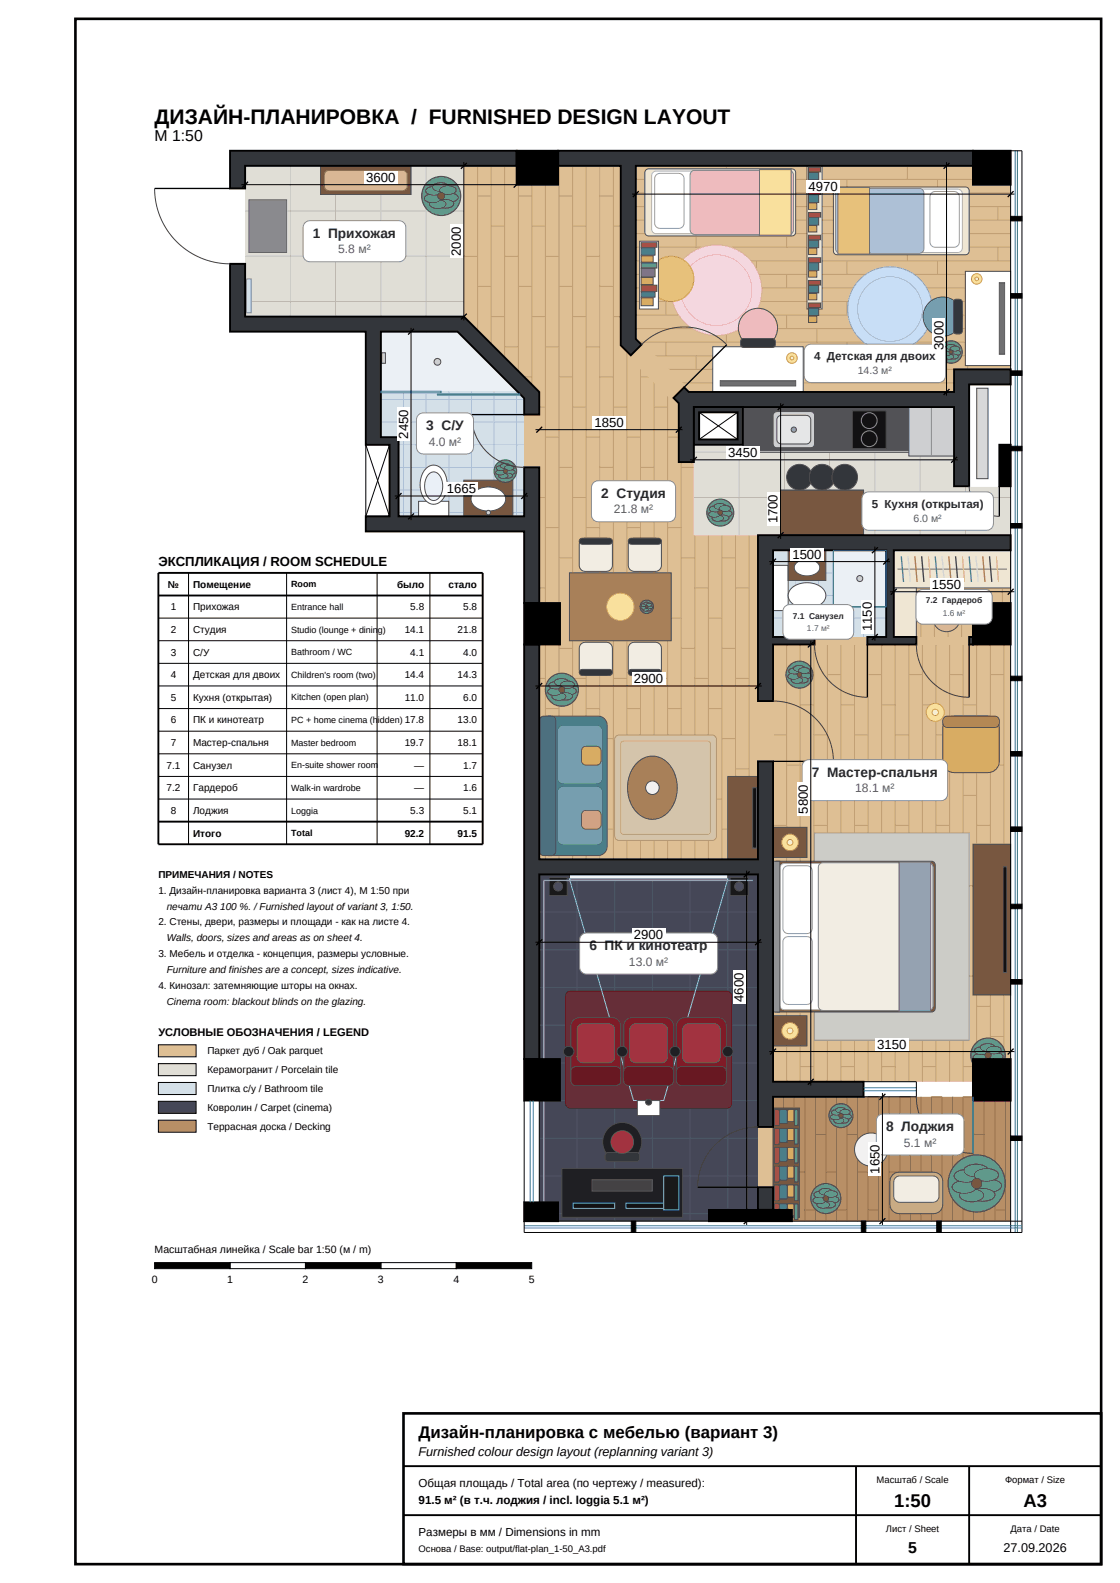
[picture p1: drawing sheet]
<svg xmlns="http://www.w3.org/2000/svg" width="297mm" height="420mm" viewBox="0 0 297 420" stroke-linecap="round" stroke-linejoin="round" font-family="sans-serif">
<defs><g id="words">
<text font-size="5.6" x="41" y="33">ДИЗАЙН-ПЛАНИРОВКА / FURNISHED DESIGN LAYOUT</text>
<g font-size="4.9">
<text x="237.1" y="399.7">1:50</text>
<text x="271.4" y="399.7">A3</text>
</g>
<text font-size="4.5" x="111" y="381.6">Дизайн-планировка с мебелью (вариант 3)</text>
<g font-size="4.2">
<text x="41" y="37.5">М 1:50</text>
<text x="240.8" y="412">5</text>
</g>
<g font-size="3.6" fill="#26262e">
<text x="83" y="63.1">1 Прихожая</text>
<text x="113" y="114.1">3 С/У</text>
<text x="159.4" y="132.1">2 Студия</text>
<text x="215.3" y="206.1">7 Мастер-спальня</text>
<text x="156.3" y="252.1">6 ПК и кинотеатр</text>
<text x="235" y="300.1">8 Лоджия</text>
</g>
<g font-size="3.5">
<text x="97.1" y="48.2">3600</text>
<text x="214.4" y="50.7">4970</text>
<text x="122.2" y="67.9" transform="rotate(-90 122.2 67.9)">2000</text>
<text x="250.2" y="92.9" transform="rotate(-90 250.2 92.9)">3000</text>
<text x="157.6" y="113.2">1850</text>
<text x="108.2" y="116.4" transform="rotate(-90 108.2 116.4)">2450</text>
<text x="193.1" y="121.2">3450</text>
<text x="118.5" y="130.8">1665</text>
<text x="206.2" y="138.9" transform="rotate(-90 206.2 138.9)">1700</text>
<text x="210.1" y="148.2">1500</text>
<text x="42" y="150.2">ЭКСПЛИКАЦИЯ / ROOM SCHEDULE</text>
<text x="247.1" y="156.2">1550</text>
<text x="231.2" y="167.5" transform="rotate(-90 231.2 167.5)">1150</text>
<text x="168.1" y="181.2">2900</text>
<text x="214.2" y="215.9" transform="rotate(-90 214.2 215.9)">5800</text>
<text x="168.1" y="249.2">2900</text>
<text x="197.2" y="265.9" transform="rotate(-90 197.2 265.9)">4600</text>
<text x="232.6" y="278.2">3150</text>
<text x="233.2" y="311.4" transform="rotate(-90 233.2 311.4)">1650</text>
</g>
<g font-size="3.4">
<text x="111" y="386.2">Furnished colour design layout (replanning variant 3)</text>
<text x="266.1" y="411.7">27.09.2026</text>
</g>
<g font-size="3.2" fill="#595966">
<text x="89.7" y="67.2">5.8 м²</text>
<text x="113.7" y="118.2">4.0 м²</text>
<text x="162.8" y="136.2">21.8 м²</text>
<text x="226.8" y="210.2">18.1 м²</text>
<text x="166.8" y="256.2">13.0 м²</text>
<text x="239.7" y="304.2">5.1 м²</text>
</g>
<g font-size="3.1" fill="#26262e">
<text x="215.9" y="95.5">4 Детская для двоих</text>
<text x="231.2" y="134.7">5 Кухня (открытая)</text>
</g>
<g font-size="3.1">
<text x="111" y="394.6">Общая площадь / Total area (по чертежу / measured):</text>
<text x="111" y="399.1">91.5 м² (в т.ч. лоджия / incl. loggia 5.1 м²)</text>
<text x="111" y="407.6">Размеры в мм / Dimensions in mm</text>
</g>
<text font-size="2.9" x="42" y="274.8">УСЛОВНЫЕ ОБОЗНАЧЕНИЯ / LEGEND</text>
<g font-size="2.8" fill="#595966">
<text x="227.5" y="99.3">14.3 м²</text>
<text x="242.2" y="138.5">6.0 м²</text>
</g>
<g font-size="2.8">
<text x="41" y="332.5">Масштабная линейка / Scale bar 1:50 (м / m)</text>
<text x="40.2" y="340.5">0</text>
<text x="60.2" y="340.5">1</text>
<text x="80.2" y="340.5">2</text>
<text x="100.2" y="340.5">3</text>
<text x="120.2" y="340.5">4</text>
<text x="140.2" y="340.5">5</text>
</g>
<g font-size="2.7">
<text x="44.5" y="155.9">№</text>
<text x="51.2" y="155.9">Помещение</text>
<text x="105.3" y="155.9">было</text>
<text x="118.9" y="155.9">стало</text>
<text x="45.3" y="161.9">1</text>
<text x="51.2" y="161.9">Прихожая</text>
<text x="108.8" y="161.9">5.8</text>
<text x="122.8" y="161.9">5.8</text>
<text x="45.3" y="167.9">2</text>
<text x="51.2" y="167.9">Студия</text>
<text x="107.3" y="167.9">14.1</text>
<text x="121.3" y="167.9">21.8</text>
<text x="45.3" y="173.9">3</text>
<text x="51.2" y="173.9">С/У</text>
<text x="108.8" y="173.9">4.1</text>
<text x="122.8" y="173.9">4.0</text>
<text x="45.3" y="179.9">4</text>
<text x="51.2" y="179.9">Детская для двоих</text>
<text x="107.3" y="179.9">14.4</text>
<text x="121.3" y="179.9">14.3</text>
<text x="45.3" y="185.9">5</text>
<text x="51.2" y="185.9">Кухня (открытая)</text>
<text x="107.3" y="185.9">11.0</text>
<text x="122.8" y="185.9">6.0</text>
<text x="45.3" y="191.9">6</text>
<text x="51.2" y="191.9">ПК и кинотеатр</text>
<text x="121.3" y="191.9">13.0</text>
<text x="45.3" y="197.9">7</text>
<text x="51.2" y="197.9">Мастер-спальня</text>
<text x="107.3" y="197.9">19.7</text>
<text x="121.3" y="197.9">18.1</text>
<text x="44.2" y="203.9">7.1</text>
<text x="51.2" y="203.9">Санузел</text>
<text x="109.8" y="203.9">—</text>
<text x="122.8" y="203.9">1.7</text>
<text x="44.2" y="209.9">7.2</text>
<text x="51.2" y="209.9">Гардероб</text>
<text x="109.8" y="209.9">—</text>
<text x="122.8" y="209.9">1.6</text>
<text x="45.3" y="215.9">8</text>
<text x="51.2" y="215.9">Лоджия</text>
<text x="108.8" y="215.9">5.3</text>
<text x="122.8" y="215.9">5.1</text>
<text x="51.2" y="221.9">Итого</text>
<text x="107.3" y="221.9">92.2</text>
<text x="121.3" y="221.9">91.5</text>
<text x="42" y="232.9">ПРИМЕЧАНИЯ / NOTES</text>
<text x="42" y="237.1">1. Дизайн-планировка варианта 3 (лист 4), М 1:50 при</text>
<text x="42" y="245.5">2. Стены, двери, размеры и площади - как на листе 4.</text>
<text x="44.2" y="241.3">печати A3 100 %. / Furnished layout of variant 3, 1:50.</text>
<text x="44.2" y="249.7">Walls, doors, sizes and areas as on sheet 4.</text>
<text x="42" y="253.9">3. Мебель и отделка - концепция, размеры условные.</text>
<text x="42" y="262.3">4. Кинозал: затемняющие шторы на окнах.</text>
<text x="44.2" y="258.1">Furniture and finishes are a concept, sizes indicative.</text>
<text x="44.2" y="266.5">Cinema room: blackout blinds on the glazing.</text>
<text x="55" y="279.7">Паркет дуб / Oak parquet</text>
<text x="55" y="284.7">Керамогранит / Porcelain tile</text>
<text x="55" y="289.7">Плитка с/у / Bathroom tile</text>
<text x="55" y="294.7">Ковролин / Carpet (cinema)</text>
<text x="55" y="299.7">Террасная доска / Decking</text>
</g>
<g font-size="2.5">
<text x="232.4" y="393.4">Масштаб / Scale</text>
<text x="266.5" y="393.4">Формат / Size</text>
<text x="234.9" y="406.4">Лист / Sheet</text>
<text x="268" y="406.4">Дата / Date</text>
<text x="111" y="411.9">Основа / Base: output/flat-plan_1-50_A3.pdf</text>
</g>
<g font-size="2.4">
<text x="77.2" y="155.8">Room</text>
<text x="77.2" y="161.8">Entrance hall</text>
<text x="77.2" y="167.8">Studio (lounge + dining)</text>
<text x="77.2" y="173.8">Bathroom / WC</text>
<text x="77.2" y="179.8">Children's room (two)</text>
<text x="77.2" y="185.8">Kitchen (open plan)</text>
<text x="77.2" y="191.8">PC + home cinema (hidden) 17.8</text>
<text x="77.2" y="197.8">Master bedroom</text>
<text x="77.2" y="203.8">En-suite shower room</text>
<text x="77.2" y="209.8">Walk-in wardrobe</text>
<text x="77.2" y="215.8">Loggia</text>
<text x="77.2" y="221.8">Total</text>
</g>
<g font-size="2.2" fill="#26262e">
<text x="245.5" y="160.1">7.2 Гардероб</text>
<text x="210.2" y="164.1">7.1 Санузел</text>
</g>
<g font-size="2.2" fill="#595966">
<text x="214" y="167.5">1.7 м²</text>
<text x="250" y="163.5">1.6 м²</text>
</g>
</g></defs>
<path d="M65 44h58v40h-58z" fill-rule="evenodd" fill="#e0ded6"/>
<path d="M65 56h58M77 44v40M89 44v40M101 44v40M113 44v40M65 68h58M65 80h58" fill="none" stroke="#c2bfb8" stroke-width=".27"/>
<path d="M123 44h14v5h11v-5h16.6v47.6l15.4 15.4v15.6h4v19.4h17v86h-58v-57h5.5v-11h-5.5v-56l-20-20z" fill-rule="evenodd" fill="#debf94"/>
<g fill="none" stroke="#c29e73" stroke-width=".27">
<path d="M123 44h3.6v43.6M126.6 52h3.6M130.2 44v47.2M137 44h-3.2v50.8M137.4 52h3.6M137.4 49v49.4M141 49v53M144.6 49v111M148 44h.2v116M148.2 52h3.6M151.8 44v184M159 52h3.6"/>
<path d="M162.6 44v184M123 68h3.6M126.6 76h3.6M130.2 60h3.6M133.8 68h3.6M137.4 76h3.6M141 60h3.6M144.6 68h3.6M148.2 76h3.6M151.8 60h3.6M155.4 68h3.6M159 76h3.6"/>
<path d="M162.6 60h2M130.2 84h3.6M133.8 92h3.6M139 100h2M141 84h3.6M144.6 92h3.6M148.2 100h3.6M151.8 84h3.6M155.4 92h3.6M159 100h3.6M162.6 84h2M166.2 93.2v134.8"/>
<path d="M169.8 100h3.2M169.8 96.8v131.2M143 108h1.6M144.6 116h3.6M151.8 108h3.6M155.4 116h3.6M162.6 108h3.6M166.2 116h3.6M173.4 108h3.6M173.4 100.4v127.6M177 116h3M177 104v124"/>
<path d="M143 132h1.6M144.6 140h3.6M148.2 124h3.6M151.8 132h3.6M155.4 140h3.6M159 124h3.6M162.6 132h3.6M166.2 140h3.6M169.8 124h3.6M173.4 132h3.6M177 140h3.6M180.6 124h3.4"/>
<path d="M180.6 122.6v105.4M143 156h1.6M148.2 148h3.6M151.8 156h3.6M159 148h3.6M162.6 156h3.6M169.8 148h3.6M173.4 156h3.6M180.6 148h3.6M184.2 156h3.6M184.2 142v86M187.8 142v86"/>
<path d="M191.4 148h3.6M191.4 142v86M195 156h3.6M195 142v86M198.6 142v86M143 180h1.6M144.6 171v57M148.2 171v57M148.2 172h3.6M151.8 180h3.6M155.4 164h3.6M159 172h3.6"/>
<path d="M162.6 180h3.6M166.2 164h3.6M169.8 172h3.6M173.4 180h3.6M177 164h3.6M180.6 172h3.6M184.2 180h3.6M187.8 164h3.6M191.4 172h3.6M195 180h3.6M144.6 188h3.6M148.2 196h3.6"/>
<path d="M155.4 188h3.6M159 196h3.6M166.2 188h3.6M169.8 196h3.6M177 188h3.6M180.6 196h3.6M187.8 188h3.6M191.4 196h3.6M143 204h1.6M144.6 212h3.6M148.2 220h3.6M151.8 204h3.6"/>
<path d="M155.4 212h3.6M159 220h3.6M162.6 204h3.6M166.2 212h3.6M169.8 220h3.6M173.4 204h3.6M177 212h3.6M180.6 220h3.6M184.2 204h3.6M187.8 212h3.6M191.4 220h3.6M195 204h3.6"/>
<path d="M155.4 228v-184h3.6v184"/>
</g>
<path d="M101 88h20.3l17.7 17.7v31.3h-33.3v-21h-4.7z" fill-rule="evenodd" fill="#d4e0e8"/>
<g fill="none" stroke="#b3c4cf" stroke-width=".27">
<path d="M101 94h26.3M101 100h32.3M107 88v49M113 88v49M119 88v49M125 91.7v45.3M131 97.7v39.3M101 106h38M101 112h38M105.7 118h33.3M137 103.7v33.3M105.7 124h33.3"/>
<path d="M105.7 130h33.3M105.7 136h33.3"/>
</g>
<path d="M168.6 44h89.4v5h10v49h-15v6h-70.3l-14.1-14.1z" fill-rule="evenodd" fill="#debf94"/>
<g fill="none" stroke="#c29e73" stroke-width=".27">
<path d="M168.6 44v3.6h89.4M168.6 51.2h99.4M176.6 47.6v3.6M176.6 58.4v3.6M184.6 51.2v3.6M192.6 44v3.6M192.6 54.8v3.6M200.6 47.6v3.6M200.6 58.4v3.6M208.6 51.2v3.6M216.6 44v3.6M216.6 54.8v3.6"/>
<path d="M224.6 47.6v3.6M224.6 58.4v3.6M232.6 51.2v3.6M240.6 44v3.6M240.6 54.8v3.6M248.6 47.6v3.6M248.6 58.4v3.6M256.6 51.2v3.6M264.6 54.8v3.6M268 54.8h-99.4v3.6h99.4M168.6 62h99.4M168.6 72.8h99.4"/>
<path d="M176.6 69.2v3.6M176.6 80v3.6M184.6 62v3.6M184.6 72.8v3.6M192.6 65.6v3.6M192.6 76.4v3.6M200.6 69.2v3.6M200.6 80v3.6M208.6 62v3.6M208.6 72.8v3.6M216.6 65.6v3.6M216.6 76.4v3.6"/>
<path d="M224.6 69.2v3.6M224.6 80v3.6M232.6 62v3.6M232.6 72.8v3.6M240.6 65.6v3.6M240.6 76.4v3.6M248.6 69.2v3.6M248.6 80v3.6M256.6 62v3.6M256.6 72.8v3.6M264.6 65.6v3.6M264.6 76.4v3.6"/>
<path d="M268 65.6h-99.4v3.6h99.4M268 76.4h-99.4v3.6h99.4M168.6 83.6h99.4M169.5 90.8h98.5M173.1 94.4h94.9M176.6 90.8v3.6M176.7 98h91.3M184.6 83.6v3.6M184.6 94.4v3.6M192.6 87.2v3.6M192.6 98v3.6M200.6 90.8v3.6"/>
<path d="M208.6 83.6v3.6M208.6 94.4v3.6M216.6 87.2v3.6M216.6 98v3.6M224.6 90.8v3.6M232.6 83.6v3.6M232.6 94.4v3.6M240.6 87.2v3.6M240.6 98v3.6M248.6 90.8v3.6M256.6 83.6v3.6M256.6 94.4v3.6"/>
<path d="M264.6 87.2v3.6M268 87.2h-99.4v2.7M180.3 101.6h72.7"/>
</g>
<path d="M184 118h13v-10h56v21h4v.2h8v-.2h3v13h-84z" fill-rule="evenodd" fill="#e0ded6"/>
<path d="M184 120h69M196 118v24M208 108v34M220 108v34M232 108v34M244 108v34M184 132h84M256 129v13" fill="none" stroke="#c2bfb8" stroke-width=".27"/>
<path d="M143 232h58v89h-13v3h-40v-5h-5v-27h5.5v-11h-5.5z" fill-rule="evenodd" fill="#454757"/>
<g fill="none" stroke="#545769" stroke-width=".27">
<path d="M153 232v92M163 232v92M173 232v92M183 232v92M193 232v89M143 242h58M143 252h58M143 262h58M143 272h58M143 292h58M148.5 282h52.5M143 302h58"/>
<path d="M143 312h58M148 322h40"/>
</g>
<path d="M205 171h63v110h-10v6h-53z" fill-rule="evenodd" fill="#debf94"/>
<g fill="none" stroke="#c29e73" stroke-width=".27">
<path d="M205 171h3.6v116M208.6 179h3.6M212.2 171v116M219.4 179h3.6M223 171v116M230.2 179h3.6M233.8 171v116M241 179h3.6M244.6 171v116M251.8 179h3.6M255.4 171v116M262.6 179h3.6"/>
<path d="M266.2 171v110M205 195h3.6M212.2 187h3.6M215.8 195h3.6M223 187h3.6M226.6 195h3.6M233.8 187h3.6M237.4 195h3.6M244.6 187h3.6M248.2 195h3.6M255.4 187h3.6M259 195h3.6"/>
<path d="M205 219h3.6M208.6 203h3.6M212.2 211h3.6M215.8 219h3.6M219.4 203h3.6M223 211h3.6M226.6 219h3.6M230.2 203h3.6M233.8 211h3.6M237.4 219h3.6M241 203h3.6M244.6 211h3.6"/>
<path d="M248.2 219h3.6M251.8 203h3.6M255.4 211h3.6M259 219h3.6M262.6 203h3.6M208.6 227h3.6M212.2 235h3.6M219.4 227h3.6M223 235h3.6M230.2 227h3.6M233.8 235h3.6M241 227h3.6"/>
<path d="M244.6 235h3.6M251.8 227h3.6M255.4 235h3.6M262.6 227h3.6M205 243h3.6M208.6 251h3.6M212.2 259h3.6M215.8 243h3.6M219.4 251h3.6M223 259h3.6M226.6 243h3.6M230.2 251h3.6"/>
<path d="M233.8 259h3.6M237.4 243h3.6M241 251h3.6M244.6 259h3.6M248.2 243h3.6M251.8 251h3.6M255.4 259h3.6M259 243h3.6M262.6 251h3.6M205 267h3.6M208.6 275h3.6M215.8 267h3.6"/>
<path d="M219.4 275h3.6M226.6 267h3.6M230.2 275h3.6M237.4 267h3.6M241 275h3.6M248.2 267h3.6M251.8 275h3.6M259 267h3.6M262.6 275h3.6M212.2 283h3.6M215.8 287v-116h3.6v116M223 283h3.6"/>
<path d="M226.6 287v-116h3.6v116M233.8 283h3.6M237.4 287v-116h3.6v116M244.6 283h3.6M248.2 287v-116h3.6v116M255.4 283h2.6M259 281v-110h3.6v110"/>
</g>
<path d="M205 146h30v23h-30z" fill-rule="evenodd" fill="#d4e0e8"/>
<path d="M205 152h30M205 158h30M211 146v23M217 146v23M223 146v23M229 146v23M205 164h30" fill="none" stroke="#b3c4cf" stroke-width=".27"/>
<path d="M237 146h31v14h-10v9h-21z" fill-rule="evenodd" fill="#debf94"/>
<path d="M237 146h3.6v23M240.6 154h3.6M244.2 146v23M251.4 154h3.6M255 146v23M258.6 160v-14h3.6v14M262.2 154h3.6M265.8 146v14M244.2 162h3.6M247.8 169v-23h3.6v23M255 162h3" fill="none" stroke="#c29e73" stroke-width=".27"/>
<path d="M205 291h53v1h10v32h-58v-3h-5z" fill-rule="evenodd" fill="#b88f66"/>
<g fill="none" stroke="#946e4d" stroke-width=".27">
<path d="M205 291h2.8v30h-2.8M210.6 291v33M219 291v33M227.4 291v33M235.8 291v33M244.2 291v33M252.6 291v33M258 291h-2.6v33M258.2 292v32M261 292v32M263.8 292v32M266.6 292v32"/>
<path d="M207.8 301h2.8M210.6 311h2.8M216.2 301h2.8M219 311h2.8M224.6 301h2.8M227.4 311h2.8M233 301h2.8M235.8 311h2.8M241.4 301h2.8M244.2 311h2.8M249.8 301h2.8M252.6 311h2.8"/>
<path d="M258.2 301h2.8M261 311h2.8M213.4 324v-33h2.8v33M213.4 321h2.8M221.8 324v-33h2.8v33M221.8 321h2.8M230.2 324v-33h2.8v33M230.2 321h2.8M238.6 324v-33h2.8v33M238.6 321h2.8M247 324v-33h2.8v33M247 321h2.8"/>
<path d="M255.4 321h2.8M263.8 321h2.8"/>
</g>
<g fill="#debf94">
<path d="M166.7 94.8l3.8-3.8 11.3 11.3-3.8 3.9z" fill-rule="evenodd"/>
<path d="M139 110h4v14h-4z" fill-rule="evenodd"/>
<path d="M216 169h14v2h-14z" fill-rule="evenodd"/>
<path d="M243 169h14v2h-14z" fill-rule="evenodd"/>
<path d="M201 186h4v16h-4z" fill-rule="evenodd"/>
<path d="M201 299h4v16h-4z" fill-rule="evenodd"/>
</g>
<circle cx="190" cy="77" r="12" fill="#fad6e0" stroke="#d999ad" stroke-width=".27"/>
<circle cx="190" cy="77" r="9.4" fill="none" stroke="#e6b3c2" stroke-width=".27"/>
<circle cx="236" cy="82" r="11.2" fill="#c7def7" stroke="#80a8d9" stroke-width=".27"/>
<circle cx="236" cy="82" r="8.6" fill="none" stroke="#99bfe6" stroke-width=".27"/>
<path d="M163.4 195.4l.8-.4h24.6l.8 .4 .4 .8v25.6l-.4 .8-.8 .4h-24.6l-.8-.4-.4-.8v-25.6z" fill-rule="evenodd" fill="#d6c4a8" stroke="#a89475" stroke-width=".27"/>
<path d="M164.8 196.8l.6-.2h22.2l.6 .2 .2 .6v23.2l-.2 .6-.6 .2h-22.2l-.6-.2-.2-.6v-23.2z" fill="none" stroke="#b8a385" stroke-width=".27"/>
<path d="M216 221h41v55h-41z" fill-rule="evenodd" fill="#ccccc7" stroke="#9e9e99" stroke-width=".27"/>
<path d="M150.4 263.4l.8-.4h41.6l.6 .2 .4 .4 .2 .6v28.6l-.2 .6-.4 .4-.6 .2h-41.6l-.6-.2-.4-.4-.2-.6v-28.6z" fill-rule="evenodd" fill="#662e38" stroke="#4d1a24" stroke-width=".27"/>
<path d="M66 53h10v14h-10z" fill-rule="evenodd" fill="#8c8c91" stroke="#66666b" stroke-width=".27"/>
<path d="M85 44h24v7.6h-24z" fill-rule="evenodd" fill="#785740" stroke="#4d4d52" stroke-width=".27"/>
<path d="M86.4 45.6l.8-.4h19.9l.5 .4 .4 .5v3.6l-.4 .5-.8 .4h-19.9l-.5-.4-.4-.8v-3z" fill-rule="evenodd" fill="#ccb899" stroke="#807366" stroke-width=".27"/>
<path d="M65.4 74h1.2v9h-1.2z" fill-rule="evenodd" fill="#d9e6f2" stroke="#808c99" stroke-width=".27"/>
<circle cx="117" cy="52" r="5.2" fill="#5c995c" stroke="#38703d" stroke-width=".27"/>
<g fill="#73b36b" stroke="#38703d" stroke-width=".27">
<path d="M117.4 51.8a3 3 0 0 1 4.1 .5 1.89 1.89 0 0 1-2.5 1.2h-.5a1.04 1.04 0 0 1-1.1-.5 1.04 1.04 0 0 1 0-1.2z" fill-rule="evenodd"/>
<path d="M116.2 53.5a3 3 0 0 1 4.1 .4 1.89 1.89 0 0 1-2.5 1.3l-.5-.1a1.04 1.04 0 0 1-1.1-.4 1.04 1.04 0 0 1 0-1.2z" fill-rule="evenodd"/>
<path d="M114.2 53.6a3 3 0 0 1 4.1 .4 1.89 1.89 0 0 1-2.5 1.3l-.5-.1a1.04 1.04 0 0 1-1.1-.4 1.04 1.04 0 0 1 0-1.2z" fill-rule="evenodd"/>
<path d="M112.9 52.1a3 3 0 0 1 4 .4 1.89 1.89 0 0 1-2.4 1.3l-.6-.1a1.04 1.04 0 0 1-1.1-.5 1.04 1.04 0 0 1 .1-1.1z" fill-rule="evenodd"/>
<path d="M113.2 50.1a3 3 0 0 1 4.1 .4 1.89 1.89 0 0 1-2.5 1.3l-.5-.1a1.04 1.04 0 0 1-1.1-.5 1.04 1.04 0 0 1 0-1.1z" fill-rule="evenodd"/>
<path d="M115 49.1a3 3 0 0 1 4 .4 1.89 1.89 0 0 1-2.4 1.3l-.6-.1a1.04 1.04 0 0 1-1-.4 1.04 1.04 0 0 1 0-1.2z" fill-rule="evenodd"/>
<path d="M116.9 49.9a3 3 0 0 1 4 .4 1.89 1.89 0 0 1-2.4 1.3l-.6-.1a1.04 1.04 0 0 1-1.1-.4 1.04 1.04 0 0 1 .1-1.2z" fill-rule="evenodd"/>
</g>
<circle cx="117" cy="52" r=".94" fill="#8c6140" stroke="#38703d" stroke-width=".27"/>
<path d="M101.2 88.2h20.1l15.6 15.6h-35.7z" fill-rule="evenodd" fill="#ebf0f5"/>
<circle cx="116" cy="96" r=".9" fill="#c7ccd4" stroke="#4d4d52" stroke-width=".27"/>
<g fill="#fff" stroke="#4d4d52" stroke-width=".27">
<path d="M111 133h8v4h-8z" fill-rule="evenodd"/>
<path d="M112.8 124.5a2.94 2.94 0 0 1 5.1 .9 6.4 6.4 0 0 1-1.5 8 3.1 3.1 0 0 1-4.5-2.2 6.9 6.9 0 0 1 .9-6.7z" fill-rule="evenodd"/>
</g>
<path d="M113.8 125.7a2.01 2.01 0 0 1 3.3 1.4 4.7 4.7 0 0 1-1.5 5.6 2.29 2.29 0 0 1-2.8-2.2 5.1 5.1 0 0 1 1-4.8z" fill-rule="evenodd" fill="#edf5fa" stroke="#4d4d52" stroke-width=".27"/>
<path d="M123 127.4h13v9.6h-13z" fill-rule="evenodd" fill="#785740" stroke="#4d4d52" stroke-width=".27"/>
<path d="M125.9 130.5a5.7 5.7 0 0 1 7.8 .7 2.78 2.78 0 0 1-1.9 4 5.3 5.3 0 0 1-6.7-2l-.2-.8 .2-.8z" fill-rule="evenodd" fill="#fff" stroke="#4d4d52" stroke-width=".27"/>
<g fill="#c7ccd4" stroke="#4d4d52" stroke-width=".27">
<path d="M101.2 93.6h1v2.8h-1z" fill-rule="evenodd"/>
<circle cx="129.5" cy="136" r=".6"/>
</g>
<circle cx="134" cy="125" r="3" fill="#5c995c" stroke="#38703d" stroke-width=".27"/>
<g fill="#73b36b" stroke="#38703d" stroke-width=".27">
<path d="M134.2 124.9a1.54 1.54 0 0 1 2.4 .4 1.51 1.51 0 0 1-2.5-.2z" fill-rule="evenodd"/>
<path d="M133.6 125.9a1.54 1.54 0 0 1 2.3 .4 1.51 1.51 0 0 1-2.5-.2z" fill-rule="evenodd"/>
<path d="M132.4 125.9a1.54 1.54 0 0 1 2.3 .4 1.51 1.51 0 0 1-2.5-.1z" fill-rule="evenodd"/>
<path d="M131.6 125a1.54 1.54 0 0 1 2.3 .5 1.51 1.51 0 0 1-2.4-.2z" fill-rule="evenodd"/>
<path d="M131.8 123.9a1.54 1.54 0 0 1 2.4 .4 1.51 1.51 0 0 1-2.5-.2z" fill-rule="evenodd"/>
<path d="M132.8 123.3a1.54 1.54 0 0 1 2.4 .4 1.51 1.51 0 0 1-2.5-.1z" fill-rule="evenodd"/>
<path d="M133.9 123.8a1.54 1.54 0 0 1 2.4 .4 1.51 1.51 0 0 1-2.5-.2z" fill-rule="evenodd"/>
</g>
<circle cx="134" cy="125" r=".54" fill="#8c6140" stroke="#38703d" stroke-width=".27"/>
<path d="M171.3 45.1l.7-.3 38.5 .1 .4 .4 .1 .5-.1 16.3-.4 .4-.5 .1-38.5-.1-.4-.4-.1-.5v-15.8z" fill-rule="evenodd" fill="#ede6db" stroke="#4d4d52" stroke-width=".27"/>
<path d="M173.2 45.8l.8-.4h35.2l.6 .2 .4 .4 .2 .6v14.2l-.2 .6-.4 .4-.6 .2h-35.2l-.6-.2-.4-.4-.2-.6v-14.2z" fill-rule="evenodd" fill="#fff" stroke="#b3b3b3" stroke-width=".27"/>
<path d="M183.4 45.6l.8-.4h25l.6 .2 .4 .4 .2 .6v14.6l-.2 .6-.4 .4-.6 .2h-25l-.6-.2-.4-.4-.2-.6v-14.6z" fill-rule="evenodd" fill="#f2bac9" stroke="#80808c" stroke-width=".27"/>
<path d="M201.4 45h8.4v17.4h-8.4z" fill-rule="evenodd" fill="#fae099" stroke="#666673" stroke-width=".27"/>
<path d="M174 46.4l1-.4h5l.7 .2 .5 .5 .2 .7v11.8l-.2 .7-.5 .5-.7 .2h-5l-.7-.2-.5-.5-.2-.7v-11.8z" fill-rule="evenodd" fill="#fff" stroke="#99999e" stroke-width=".27"/>
<path d="M221.3 49.9l.7-.3 34.5 .1 .4 .4 .1 .5-.1 16.5-.4 .4-.5 .1-34.5-.1-.4-.4-.1-.5v-16z" fill-rule="evenodd" fill="#ede6db" stroke="#4d4d52" stroke-width=".27"/>
<path d="M222 50.6l.8-.4h31.2l.6 .2 .4 .4 .2 .6v14.4l-.2 .6-.4 .4-.6 .2h-31.2l-.6-.2-.4-.4-.2-.6v-14.4z" fill-rule="evenodd" fill="#fff" stroke="#b3b3b3" stroke-width=".27"/>
<path d="M222 50.4l.8-.4h21l.6 .2 .4 .4 .2 .6v14.8l-.2 .6-.4 .4-.6 .2h-21l-.6-.2-.4-.4-.2-.6v-14.8z" fill-rule="evenodd" fill="#99bfeb" stroke="#80808c" stroke-width=".27"/>
<path d="M222.2 49.8h8.4v17.6h-8.4z" fill-rule="evenodd" fill="#facc73" stroke="#666673" stroke-width=".27"/>
<path d="M247 51.2l1-.4h5l.7 .2 .5 .5 .2 .7v12l-.2 .7-.5 .5-.7 .2h-5l-.7-.2-.5-.5-.2-.7v-12z" fill-rule="evenodd" fill="#fff" stroke="#99999e" stroke-width=".27"/>
<path d="M214 44h4v38h-4z" fill-rule="evenodd" fill="#ede6db" stroke="#4d4d52" stroke-width=".27"/>
<path d="M214.4 44.4h3.2v1.2h-3.2z" fill-rule="evenodd" fill="#cc4d47" stroke="#4d4d4d" stroke-width=".27"/>
<path d="M214.4 45.8h2.7v1.9h-2.7z" fill-rule="evenodd" fill="#4073b3" stroke="#4d4d4d" stroke-width=".27"/>
<path d="M214.4 47.9h2.2v1.6h-2.2z" fill-rule="evenodd" fill="#e6b84d" stroke="#4d4d4d" stroke-width=".27"/>
<path d="M214.4 50.4h3.2v1.2h-3.2z" fill-rule="evenodd" fill="#cc4d47" stroke="#4d4d4d" stroke-width=".27"/>
<path d="M214.4 51.8h2.7v1.9h-2.7z" fill-rule="evenodd" fill="#4073b3" stroke="#4d4d4d" stroke-width=".27"/>
<path d="M214.4 53.9h2.2v1.6h-2.2z" fill-rule="evenodd" fill="#e6b84d" stroke="#4d4d4d" stroke-width=".27"/>
<path d="M214.4 56.4h3.2v1.2h-3.2z" fill-rule="evenodd" fill="#cc4d47" stroke="#4d4d4d" stroke-width=".27"/>
<path d="M214.4 57.8h2.7v1.9h-2.7z" fill-rule="evenodd" fill="#4073b3" stroke="#4d4d4d" stroke-width=".27"/>
<path d="M214.4 59.9h2.2v1.6h-2.2z" fill-rule="evenodd" fill="#e6b84d" stroke="#4d4d4d" stroke-width=".27"/>
<path d="M214.4 62.4h3.2v1.2h-3.2z" fill-rule="evenodd" fill="#cc4d47" stroke="#4d4d4d" stroke-width=".27"/>
<path d="M214.4 63.8h2.7v1.9h-2.7z" fill-rule="evenodd" fill="#4073b3" stroke="#4d4d4d" stroke-width=".27"/>
<path d="M214.4 65.9h2.2v1.6h-2.2z" fill-rule="evenodd" fill="#e6b84d" stroke="#4d4d4d" stroke-width=".27"/>
<path d="M214.4 68.4h3.2v1.2h-3.2z" fill-rule="evenodd" fill="#cc4d47" stroke="#4d4d4d" stroke-width=".27"/>
<path d="M214.4 69.8h2.7v1.9h-2.7z" fill-rule="evenodd" fill="#4073b3" stroke="#4d4d4d" stroke-width=".27"/>
<path d="M214.4 71.9h2.2v1.6h-2.2z" fill-rule="evenodd" fill="#e6b84d" stroke="#4d4d4d" stroke-width=".27"/>
<path d="M214.4 74.4h3.2v1.2h-3.2z" fill-rule="evenodd" fill="#cc4d47" stroke="#4d4d4d" stroke-width=".27"/>
<path d="M214.4 75.8h2.7v1.9h-2.7z" fill-rule="evenodd" fill="#4073b3" stroke="#4d4d4d" stroke-width=".27"/>
<path d="M214.4 77.9h2.2v1.6h-2.2z" fill-rule="evenodd" fill="#e6b84d" stroke="#4d4d4d" stroke-width=".27"/>
<path d="M214.4 80.4h3.2v1.2h-3.2z" fill-rule="evenodd" fill="#cc4d47" stroke="#4d4d4d" stroke-width=".27"/>
<path d="M214.4 81.8h2.7v1.9h-2.7z" fill-rule="evenodd" fill="#4073b3" stroke="#4d4d4d" stroke-width=".27"/>
<path d="M214.4 83.9h2.2v1.6h-2.2z" fill-rule="evenodd" fill="#e6b84d" stroke="#4d4d4d" stroke-width=".27"/>
<path d="M189 92h24v12h-24z" fill-rule="evenodd" fill="#fff" stroke="#4d4d52" stroke-width=".27"/>
<path d="M191 101h20v1.4h-20z" fill-rule="evenodd" fill="#666673" stroke="#595959" stroke-width=".27"/>
<circle cx="201" cy="87" r="5.2" fill="#f299b3" stroke="#4d4d52" stroke-width=".27"/>
<path d="M196.6 90l.6-.2h7.8l.6 .6v1.2l-.2 .4-.6 .2h-7.8l-.6-.6v-1z" fill-rule="evenodd" fill="#33363b" stroke="#4d4d52" stroke-width=".27"/>
<circle cx="210" cy="95" r="1.4" fill="#ffe699" stroke="#bf9e4d" stroke-width=".27"/>
<circle cx="210" cy="95" r=".49" fill="#fff7d9" stroke="#bf9e4d" stroke-width=".27"/>
<path d="M256 72h12v25h-12z" fill-rule="evenodd" fill="#fff" stroke="#4d4d52" stroke-width=".27"/>
<path d="M265 75h1.4v19h-1.4z" fill-rule="evenodd" fill="#666673" stroke="#595959" stroke-width=".27"/>
<circle cx="250" cy="84" r="5.2" fill="#739ee0" stroke="#4d4d52" stroke-width=".27"/>
<path d="M253 79.6l.6-.2h1l.6 .6v7.8l-.1 .4-.5 .4h-1.2l-.6-.6v-7.8z" fill-rule="evenodd" fill="#33363b" stroke="#4d4d52" stroke-width=".27"/>
<circle cx="259" cy="74" r="1.4" fill="#ffe699" stroke="#bf9e4d" stroke-width=".27"/>
<circle cx="259" cy="74" r=".49" fill="#fff7d9" stroke="#bf9e4d" stroke-width=".27"/>
<circle cx="178" cy="74" r="6" fill="#fcd159" stroke="#cc9e33" stroke-width=".27"/>
<circle cx="252.2" cy="93.4" r="3" fill="#5c995c" stroke="#38703d" stroke-width=".27"/>
<g fill="#73b36b" stroke="#38703d" stroke-width=".27">
<path d="M252.4 93.3a1.54 1.54 0 0 1 2.4 .4 1.51 1.51 0 0 1-2.5-.2z" fill-rule="evenodd"/>
<path d="M251.8 94.3a1.54 1.54 0 0 1 2.3 .4 1.51 1.51 0 0 1-2.5-.2z" fill-rule="evenodd"/>
<path d="M250.6 94.3a1.54 1.54 0 0 1 2.3 .4 1.51 1.51 0 0 1-2.5-.1z" fill-rule="evenodd"/>
<path d="M249.8 93.4a1.54 1.54 0 0 1 2.3 .5 1.51 1.51 0 0 1-2.4-.2z" fill-rule="evenodd"/>
<path d="M250 92.3a1.54 1.54 0 0 1 2.4 .4 1.51 1.51 0 0 1-2.5-.2z" fill-rule="evenodd"/>
<path d="M251 91.7a1.54 1.54 0 0 1 2.4 .4 1.51 1.51 0 0 1-2.5-.1z" fill-rule="evenodd"/>
<path d="M252.1 92.2a1.54 1.54 0 0 1 2.4 .4 1.51 1.51 0 0 1-2.5-.2z" fill-rule="evenodd"/>
</g>
<circle cx="252.2" cy="93.4" r=".54" fill="#8c6140" stroke="#38703d" stroke-width=".27"/>
<path d="M169.6 64h5v18h-5z" fill-rule="evenodd" fill="#fff" stroke="#4d4d52" stroke-width=".27"/>
<path d="M170 64.4h4.2v1.2h-4.2z" fill-rule="evenodd" fill="#cc4d47" stroke="#4d4d4d" stroke-width=".27"/>
<path d="M170 65.8h3.7v1.9h-3.7z" fill-rule="evenodd" fill="#4073b3" stroke="#4d4d4d" stroke-width=".27"/>
<path d="M170 67.9h3.2v1.6h-3.2z" fill-rule="evenodd" fill="#e6b84d" stroke="#4d4d4d" stroke-width=".27"/>
<path d="M170 69.7h4.2v1.4h-4.2z" fill-rule="evenodd" fill="#599973" stroke="#4d4d4d" stroke-width=".27"/>
<path d="M170 71.3h3.7v2.1h-3.7z" fill-rule="evenodd" fill="#8c66a6" stroke="#4d4d4d" stroke-width=".27"/>
<path d="M170 73.6h3.2v1.9h-3.2z" fill-rule="evenodd" fill="#d98c59" stroke="#4d4d4d" stroke-width=".27"/>
<path d="M170 75.7h4.2v1.6h-4.2z" fill-rule="evenodd" fill="#cc4d47" stroke="#4d4d4d" stroke-width=".27"/>
<path d="M170 77.5h3.7v1.3h-3.7z" fill-rule="evenodd" fill="#4073b3" stroke="#4d4d4d" stroke-width=".27"/>
<path d="M170 79h3.2v2.1h-3.2z" fill-rule="evenodd" fill="#e6b84d" stroke="#4d4d4d" stroke-width=".27"/>
<path d="M197 108h56v12h-56z" fill-rule="evenodd" fill="#f0ede8" stroke="#4d4d52" stroke-width=".27"/>
<path d="M197 108h44v11.6h-44z" fill-rule="evenodd" fill="#525257" stroke="#4d4d52" stroke-width=".27"/>
<path d="M205.3 109.5l.7-.3h9l.7 .3 .3 .7v7.6l-.3 .7-.7 .3h-9l-.7-.3-.3-.7v-7.6z" fill-rule="evenodd" fill="#c7ccd4" stroke="#4d4d52" stroke-width=".27"/>
<path d="M206.4 110.6l.8-.4h6.6l.8 .4 .4 .8v5.2l-.4 .8-.8 .4h-6.6l-.8-.4-.4-.8v-5.2z" fill-rule="evenodd" fill="#e0e6eb" stroke="#4d4d52" stroke-width=".27"/>
<circle cx="210.5" cy="114" r=".7" fill="#999ea6" stroke="#4d4d52" stroke-width=".27"/>
<path d="M226 109h9v10h-9z" fill-rule="evenodd" fill="#141417" stroke="#4d4d52" stroke-width=".27"/>
<g fill="none" stroke="#8c8c94" stroke-width=".27">
<circle cx="230.5" cy="116.4" r="2.1"/>
<circle cx="230.5" cy="111.6" r="2.1"/>
</g>
<path d="M241 108h12v13h-12z" fill-rule="evenodd" fill="#c7ccd4" stroke="#4d4d52" stroke-width=".27"/>
<path d="M247 108v13" fill="none" stroke="#8c9199" stroke-width=".27"/>
<path d="M207 130h22v12h-22z" fill-rule="evenodd" fill="#785740" stroke="#4d4d52" stroke-width=".27"/>
<g fill="#33363b" stroke="#4d4d52" stroke-width=".27">
<circle cx="212" cy="126.6" r="3.4"/>
<circle cx="218" cy="126.6" r="3.4"/>
<circle cx="224" cy="126.6" r="3.4"/>
</g>
<path d="M259 103h3v24h-3z" fill-rule="evenodd" fill="#d9d9d9" stroke="#4d4d52" stroke-width=".27"/>
<circle cx="191" cy="136" r="3.6" fill="#5c995c" stroke="#38703d" stroke-width=".27"/>
<g fill="#73b36b" stroke="#38703d" stroke-width=".27">
<path d="M191.3 135.9a1.96 1.96 0 0 1 2.8 .4 1.84 1.84 0 0 1-3 0z" fill-rule="evenodd"/>
<path d="M190.5 137a1.96 1.96 0 0 1 2.8 .4 1.84 1.84 0 0 1-3 0z" fill-rule="evenodd"/>
<path d="M189.1 137.1a1.96 1.96 0 0 1 2.8 .4 1.84 1.84 0 0 1-3 0z" fill-rule="evenodd"/>
<path d="M188.1 136a1.96 1.96 0 0 1 2.9 .4 1.84 1.84 0 0 1-3.1 0z" fill-rule="evenodd"/>
<path d="M188.4 134.7a1.96 1.96 0 0 1 2.8 .4 1.84 1.84 0 0 1-3 0z" fill-rule="evenodd"/>
<path d="M189.6 134a1.96 1.96 0 0 1 2.8 .4 1.84 1.84 0 0 1-3 0z" fill-rule="evenodd"/>
<path d="M190.9 134.5a1.96 1.96 0 0 1 2.8 .4 1.84 1.84 0 0 1-3 0z" fill-rule="evenodd"/>
</g>
<circle cx="191" cy="136" r=".65" fill="#8c6140" stroke="#38703d" stroke-width=".27"/>
<path d="M151 152h27v18h-27z" fill-rule="evenodd" fill="#a88059" stroke="#4d4d52" stroke-width=".27"/>
<path d="M154.1 143.3l1.1-.5h5.6a1.6 1.6 0 0 1 1.6 1.6v5.6a1.6 1.6 0 0 1-1.6 1.6h-5.6a1.6 1.6 0 0 1-1.6-1.6v-5.6z" fill-rule="evenodd" fill="#f2ede3" stroke="#4d4d52" stroke-width=".27"/>
<path d="M153.8 143l.6-.2h7.2a.8 .8 0 0 1 .8 .8 .8 .8 0 0 1-.8 .8h-7.2a.8 .8 0 0 1-.7-.5 .8 .8 0 0 1 .1-.9z" fill-rule="evenodd" fill="#33363b" stroke="#4d4d52" stroke-width=".27"/>
<path d="M154.1 170.9l1.1-.5h5.6a1.6 1.6 0 0 1 1.6 1.6v5.6a1.6 1.6 0 0 1-1.6 1.6h-5.6a1.6 1.6 0 0 1-1.6-1.6v-5.6z" fill-rule="evenodd" fill="#f2ede3" stroke="#4d4d52" stroke-width=".27"/>
<path d="M153.8 177.8l.6-.2h7.2a.8 .8 0 0 1 .8 .8 .8 .8 0 0 1-.8 .8h-7.2a.8 .8 0 0 1-.7-.5 .8 .8 0 0 1 .1-.9z" fill-rule="evenodd" fill="#33363b" stroke="#4d4d52" stroke-width=".27"/>
<path d="M167.1 143.3l1.1-.5h5.6a1.6 1.6 0 0 1 1.6 1.6v5.6a1.6 1.6 0 0 1-1.6 1.6h-5.6a1.6 1.6 0 0 1-1.6-1.6v-5.6z" fill-rule="evenodd" fill="#f2ede3" stroke="#4d4d52" stroke-width=".27"/>
<path d="M166.8 143l.6-.2h7.2a.8 .8 0 0 1 .8 .8 .8 .8 0 0 1-.8 .8h-7.2a.8 .8 0 0 1-.7-.5 .8 .8 0 0 1 .1-.9z" fill-rule="evenodd" fill="#33363b" stroke="#4d4d52" stroke-width=".27"/>
<path d="M167.1 170.9l1.1-.5h5.6a1.6 1.6 0 0 1 1.6 1.6v5.6a1.6 1.6 0 0 1-1.6 1.6h-5.6a1.6 1.6 0 0 1-1.6-1.6v-5.6z" fill-rule="evenodd" fill="#f2ede3" stroke="#4d4d52" stroke-width=".27"/>
<path d="M166.8 177.8l.6-.2h7.2a.8 .8 0 0 1 .8 .8 .8 .8 0 0 1-.8 .8h-7.2a.8 .8 0 0 1-.7-.5 .8 .8 0 0 1 .1-.9z" fill-rule="evenodd" fill="#33363b" stroke="#4d4d52" stroke-width=".27"/>
<circle cx="164.5" cy="161" r="3.6" fill="#ffebb3" stroke="#ccb366" stroke-width=".27"/>
<circle cx="171.5" cy="161" r="1.8" fill="#5c995c" stroke="#38703d" stroke-width=".27"/>
<g fill="#73b36b" stroke="#38703d" stroke-width=".27">
<path d="M171.6 160.9h.1a.76 .76 0 0 1 1.3 .4 .8 .8 0 0 1-.8 .3 .8 .8 0 0 1-.6-.6z" fill-rule="evenodd"/>
<path d="M171.2 161.5h.1a.76 .76 0 0 1 1.3 .4 .8 .8 0 0 1-.8 .2 .8 .8 0 0 1-.6-.5z" fill-rule="evenodd"/>
<path d="M170.5 161.5h.1a.76 .76 0 0 1 1.3 .4 .8 .8 0 0 1-.8 .3 .8 .8 0 0 1-.6-.6z" fill-rule="evenodd"/>
<path d="M170.1 161a.76 .76 0 0 1 1.3 .4 .8 .8 0 0 1-.8 .3 .8 .8 0 0 1-.6-.6z" fill-rule="evenodd"/>
<path d="M170.2 160.3a.76 .76 0 0 1 1.3 .4 .8 .8 0 0 1-.8 .3 .8 .8 0 0 1-.6-.6z" fill-rule="evenodd"/>
<path d="M170.8 160l.1-.1a.76 .76 0 0 1 1.3 .4 .8 .8 0 0 1-.8 .3 .8 .8 0 0 1-.6-.6z" fill-rule="evenodd"/>
<path d="M171.5 160.3v-.1a.76 .76 0 0 1 1.3 .4 .8 .8 0 0 1-.8 .3 .8 .8 0 0 1-.6-.6z" fill-rule="evenodd"/>
</g>
<circle cx="171.5" cy="161" r=".32" fill="#8c6140" stroke="#38703d" stroke-width=".27"/>
<path d="M143.7 190.7l.5-.4 1.2-.3h13.2a2.4 2.4 0 0 1 2.4 2.4v32.2a2.4 2.4 0 0 1-2.4 2.4h-13.2a2.4 2.4 0 0 1-2.4-2.4v-32.2l.1-.6z" fill-rule="evenodd" fill="#5c8594" stroke="#4d4d52" stroke-width=".27"/>
<path d="M143.4 190.4l.8-.4h2.3l.5 .4 .4 .8v34.6l-.4 .8-.8 .4h-2.3l-.5-.4-.4-.8v-34.6z" fill-rule="evenodd" fill="#4d7080" stroke="#4d4d52" stroke-width=".27"/>
<g fill="#759ead" stroke="#4d7080" stroke-width=".27">
<path d="M148.3 192.9l1.1-.5h8.8a1.6 1.6 0 0 1 1.6 1.6v12.4a1.6 1.6 0 0 1-1.6 1.6h-8.8a1.6 1.6 0 0 1-1.6-1.6v-12.4z" fill-rule="evenodd"/>
<path d="M148.3 209.1l1.1-.5h8.8a1.6 1.6 0 0 1 1.6 1.6v12.4a1.6 1.6 0 0 1-1.6 1.6h-8.8a1.6 1.6 0 0 1-1.6-1.6v-12.4z" fill-rule="evenodd"/>
</g>
<path d="M154.6 198.4l.8-.4h2.8l.8 .4 .4 .8v2.6l-.4 .8-.8 .4h-2.8l-.8-.4-.4-.8v-2.6z" fill-rule="evenodd" fill="#e0ab47" stroke="#595959" stroke-width=".27"/>
<path d="M154.6 215.4l.8-.4h2.8l.8 .4 .4 .8v2.6l-.4 .8-.8 .4h-2.8l-.8-.4-.4-.8v-2.6z" fill-rule="evenodd" fill="#f29980" stroke="#595959" stroke-width=".27"/>
<path d="M169 202.3a5.7 5.7 0 0 1 9.2 1.6 9.6 9.6 0 0 1-2.7 12.9 5.9 5.9 0 0 1-8.2-3.6 10 10 0 0 1 1.7-10.9z" fill-rule="evenodd" fill="#a88059" stroke="#4d4d52" stroke-width=".27"/>
<circle cx="173" cy="209" r="1.8" fill="#f2f2f2" stroke="#4d4d52" stroke-width=".27"/>
<path d="M193 206h8v22h-8z" fill-rule="evenodd" fill="#785740" stroke="#4d4d52" stroke-width=".27"/>
<path d="M199.6 209h1v16h-1z" fill-rule="evenodd" fill="#0d0d0f" stroke="#595959" stroke-width=".27"/>
<circle cx="149" cy="183" r="4.4" fill="#5c995c" stroke="#38703d" stroke-width=".27"/>
<g fill="#73b36b" stroke="#38703d" stroke-width=".27">
<path d="M149.3 182.9a2.57 2.57 0 0 1 3.5 .3 1.85 1.85 0 0 1-2.6 1l-.4-.1a.73 .73 0 0 1-.6-.5 .73 .73 0 0 1 .1-.7z" fill-rule="evenodd"/>
<path d="M148.3 184.3a2.57 2.57 0 0 1 3.5 .3 1.85 1.85 0 0 1-2.6 1l-.4-.1a.73 .73 0 0 1-.6-.5 .73 .73 0 0 1 .1-.7z" fill-rule="evenodd"/>
<path d="M146.6 184.3a2.57 2.57 0 0 1 3.5 .4 1.85 1.85 0 0 1-2.6 1l-.4-.1a.73 .73 0 0 1-.6-.5 .73 .73 0 0 1 .1-.8z" fill-rule="evenodd"/>
<path d="M145.5 183.1a2.57 2.57 0 0 1 3.4 .3 1.85 1.85 0 0 1-2.5 1l-.4-.1a.73 .73 0 0 1-.7-.5 .73 .73 0 0 1 .2-.7z" fill-rule="evenodd"/>
<path d="M145.8 181.4a2.57 2.57 0 0 1 3.4 .3 1.85 1.85 0 0 1-2.5 1l-.4-.1a.73 .73 0 0 1-.7-.5 .73 .73 0 0 1 .2-.7z" fill-rule="evenodd"/>
<path d="M147.3 180.5a2.57 2.57 0 0 1 3.4 .4 1.85 1.85 0 0 1-2.5 1l-.4-.1a.73 .73 0 0 1-.7-.5 .73 .73 0 0 1 .2-.8z" fill-rule="evenodd"/>
<path d="M148.9 181.2a2.57 2.57 0 0 1 3.4 .4 1.85 1.85 0 0 1-2.5 1l-.4-.1a.73 .73 0 0 1-.7-.5 .73 .73 0 0 1 .2-.8z" fill-rule="evenodd"/>
</g>
<circle cx="149" cy="183" r=".79" fill="#8c6140" stroke="#38703d" stroke-width=".27"/>
<path d="M205.3 228.8l.7-.3h41l.7 .3 .3 .7v38l-.3 .7-.7 .3h-41l-.7-.3-.3-.7v-38z" fill-rule="evenodd" fill="#785740" stroke="#4d4d52" stroke-width=".27"/>
<path d="M207.2 229.5l.8-.4h38.2l.8 .4 .4 .8v36.4l-.4 .8-.8 .4h-38.2l-.8-.4-.4-.8v-36.4z" fill-rule="evenodd" fill="#fff" stroke="#b3b3b3" stroke-width=".27"/>
<path d="M217.4 229.3l.8-.4h28l.6 .2 .4 .4 .2 .6v36.8l-.2 .6-.4 .4-.6 .2h-28l-.6-.2-.4-.4-.2-.6v-36.8z" fill-rule="evenodd" fill="#f2ede3" stroke="#80808c" stroke-width=".27"/>
<path d="M238.4 228.7h8.4v39.6h-8.4z" fill-rule="evenodd" fill="#8ca1b8" stroke="#666673" stroke-width=".27"/>
<g fill="#fff" stroke="#99999e" stroke-width=".27">
<path d="M208 230.1l1-.4h5l.7 .2 .7 .8v15.6l-.2 .7-.8 .7h-5.8l-.6-.4-.4-.6v-15.6z" fill-rule="evenodd"/>
<path d="M208 248.9l1-.4h5l.7 .2 .7 .8v15.6l-.2 .7-.8 .7h-5.8l-.6-.4-.4-.6v-15.6z" fill-rule="evenodd"/>
</g>
<path d="M205 228.5h1.8v40h-1.8z" fill-rule="evenodd" fill="#8c949e" stroke="#4d4d52" stroke-width=".27"/>
<path d="M205 219.5h9v8h-9z" fill-rule="evenodd" fill="#785740" stroke="#4d4d52" stroke-width=".27"/>
<circle cx="209.5" cy="223.5" r="2.2" fill="#ffe699" stroke="#bf9e4d" stroke-width=".27"/>
<circle cx="209.5" cy="223.5" r=".77" fill="#fff7d9" stroke="#bf9e4d" stroke-width=".27"/>
<path d="M205 269.5h9v8h-9z" fill-rule="evenodd" fill="#785740" stroke="#4d4d52" stroke-width=".27"/>
<circle cx="209.5" cy="273.5" r="2.2" fill="#ffe699" stroke="#bf9e4d" stroke-width=".27"/>
<circle cx="209.5" cy="273.5" r=".77" fill="#fff7d9" stroke="#bf9e4d" stroke-width=".27"/>
<path d="M250.9 190.9l.6-.5 1.5-.4h9a3 3 0 0 1 3 3v9a3 3 0 0 1-3 3h-9a3 3 0 0 1-3-3v-9l.4-1.5z" fill-rule="evenodd" fill="#e0ab47" stroke="#4d4d52" stroke-width=".27"/>
<path d="M250.4 190.4l.8-.4h12.6a1.53 1.53 0 0 1 1.2 1.5 1.53 1.53 0 0 1-1.2 1.5h-12.6a1.57 1.57 0 0 1-.8-2.6z" fill-rule="evenodd" fill="#bf8c33" stroke="#4d4d52" stroke-width=".27"/>
<circle cx="248" cy="189" r="2.4" fill="#ffe699" stroke="#bf9e4d" stroke-width=".27"/>
<circle cx="248" cy="189" r=".84" fill="#fff7d9" stroke="#bf9e4d" stroke-width=".27"/>
<path d="M258 224h10v40h-10z" fill-rule="evenodd" fill="#785740" stroke="#4d4d52" stroke-width=".27"/>
<path d="M266 230h1v28h-1z" fill-rule="evenodd" fill="#0d0d0f" stroke="#595959" stroke-width=".27"/>
<circle cx="262" cy="280" r="4.6" fill="#5c995c" stroke="#38703d" stroke-width=".27"/>
<g fill="#73b36b" stroke="#38703d" stroke-width=".27">
<path d="M262.4 279.9a2.69 2.69 0 0 1 3.6 .3 1.67 1.67 0 0 1-2.2 1.2l-.7-.2a.83 .83 0 0 1-.9-.4 .83 .83 0 0 1 .2-.9z" fill-rule="evenodd"/>
<path d="M261.3 281.3a2.69 2.69 0 0 1 3.6 .4 1.67 1.67 0 0 1-2.2 1.1l-.7-.1a.83 .83 0 0 1-.8-.5 .83 .83 0 0 1 .1-.9z" fill-rule="evenodd"/>
<path d="M259.5 281.4a2.69 2.69 0 0 1 3.6 .4 1.67 1.67 0 0 1-2.2 1.1l-.7-.1a.83 .83 0 0 1-.8-.5 .83 .83 0 0 1 .1-.9z" fill-rule="evenodd"/>
<path d="M258.3 280.1a2.69 2.69 0 0 1 3.6 .3 1.67 1.67 0 0 1-2.1 1.2l-.8-.2a.83 .83 0 0 1-.8-.4 .83 .83 0 0 1 .1-.9z" fill-rule="evenodd"/>
<path d="M258.6 278.3a2.69 2.69 0 0 1 3.6 .4 1.67 1.67 0 0 1-2.1 1.1l-.7-.1a.83 .83 0 0 1-.9-.5 .83 .83 0 0 1 .1-.9z" fill-rule="evenodd"/>
<path d="M260.2 277.4a2.69 2.69 0 0 1 3.6 .4 1.67 1.67 0 0 1-2.2 1.1l-.7-.1a.83 .83 0 0 1-.8-.4 .83 .83 0 0 1 .1-1z" fill-rule="evenodd"/>
<path d="M261.9 278.1a2.69 2.69 0 0 1 3.6 .4 1.67 1.67 0 0 1-2.2 1.1l-.7-.1a.83 .83 0 0 1-.8-.4 .83 .83 0 0 1 .1-1z" fill-rule="evenodd"/>
</g>
<circle cx="262" cy="280" r=".83" fill="#8c6140" stroke="#38703d" stroke-width=".27"/>
<circle cx="212" cy="179" r="3.6" fill="#5c995c" stroke="#38703d" stroke-width=".27"/>
<g fill="#73b36b" stroke="#38703d" stroke-width=".27">
<path d="M212.3 178.9a1.96 1.96 0 0 1 2.8 .4 1.84 1.84 0 0 1-3 0z" fill-rule="evenodd"/>
<path d="M211.5 180a1.96 1.96 0 0 1 2.8 .4 1.84 1.84 0 0 1-3 0z" fill-rule="evenodd"/>
<path d="M210.1 180.1a1.96 1.96 0 0 1 2.8 .4 1.84 1.84 0 0 1-3 0z" fill-rule="evenodd"/>
<path d="M209.1 179a1.96 1.96 0 0 1 2.9 .4 1.84 1.84 0 0 1-3.1 0z" fill-rule="evenodd"/>
<path d="M209.4 177.7a1.96 1.96 0 0 1 2.8 .4 1.84 1.84 0 0 1-3 0z" fill-rule="evenodd"/>
<path d="M210.6 177a1.96 1.96 0 0 1 2.8 .4 1.84 1.84 0 0 1-3 0z" fill-rule="evenodd"/>
<path d="M211.9 177.5a1.96 1.96 0 0 1 2.8 .4 1.84 1.84 0 0 1-3 0z" fill-rule="evenodd"/>
</g>
<circle cx="212" cy="179" r=".65" fill="#8c6140" stroke="#38703d" stroke-width=".27"/>
<g fill="#fff" stroke="#4d4d52" stroke-width=".27">
<path d="M205 150h4v12h-4z" fill-rule="evenodd"/>
<path d="M210 155.9a6.3 6.3 0 0 1 8.6 .8 2.93 2.93 0 0 1-2.1 4.2 5.9 5.9 0 0 1-7.3-2l-.2-1.3 .4-.9z" fill-rule="evenodd"/>
</g>
<path d="M209 146h10v8h-10z" fill-rule="evenodd" fill="#785740" stroke="#4d4d52" stroke-width=".27"/>
<path d="M211.1 149.5a4.3 4.3 0 0 1 6.2 .5 2.29 2.29 0 0 1-2.4 2.7 3.4 3.4 0 0 1-4.3-2.1z" fill-rule="evenodd" fill="#fff" stroke="#4d4d52" stroke-width=".27"/>
<path d="M221 146h14v15h-14z" fill-rule="evenodd" fill="#ebf0f5" stroke="#4d4d52" stroke-width=".27"/>
<circle cx="228" cy="153.5" r=".8" fill="#c7ccd4" stroke="#4d4d52" stroke-width=".27"/>
<g fill="#ede3d4" stroke="#4d4d52" stroke-width=".27">
<path d="M237 146h31v10h-31z" fill-rule="evenodd"/>
<path d="M237 156h6v13h-6z" fill-rule="evenodd"/>
</g>
<path d="M238 151h29" fill="none" stroke="#807366" stroke-width=".27"/>
<path d="M239 147.6l.6 6.8M248 147.6l.6 6.8M257 147.6l.6 6.8" fill="none" stroke="#597399" stroke-width=".35"/>
<path d="M240.8 147.6l.6 6.8M249.8 147.6l.6 6.8M258.8 147.6l.6 6.8" fill="none" stroke="#d9d9d1" stroke-width=".35"/>
<path d="M242.6 147.6l.6 6.8M251.6 147.6l.6 6.8M260.6 147.6l.6 6.8" fill="none" stroke="#b36659" stroke-width=".35"/>
<path d="M244.4 147.6l.6 6.8M253.4 147.6l.6 6.8M262.4 147.6l.6 6.8" fill="none" stroke="#404047" stroke-width=".35"/>
<path d="M246.2 147.6l.6 6.8M255.2 147.6l.6 6.8M264.2 147.6l.6 6.8" fill="none" stroke="#e6bf8c" stroke-width=".35"/>
<circle cx="251" cy="164" r="3.6" fill="#d9b899" stroke="#4d4d52" stroke-width=".27"/>
<path d="M151 232h42v1.2h-42z" fill-rule="evenodd" fill="#f2f7ff" stroke="#333340" stroke-width=".27"/>
<path d="M151 233.2h42l-17 58.8h-8z" fill="none" stroke="#8cb3f2" stroke-width=".27"/>
<path d="M145.6 232.8h4.8v4.8h-4.8z" fill-rule="evenodd" fill="#14141a" stroke="#4d4d52" stroke-width=".27"/>
<circle cx="148" cy="235.2" r="1.2" fill="#4d4d59" stroke="#4d4d52" stroke-width=".27"/>
<path d="M193.6 232.8h4.8v4.8h-4.8z" fill-rule="evenodd" fill="#14141a" stroke="#4d4d52" stroke-width=".27"/>
<circle cx="196" cy="235.2" r="1.2" fill="#4d4d59" stroke="#4d4d52" stroke-width=".27"/>
<path d="M152 270.6l1-.5 .6-.1h8.8a2.2 2.2 0 0 1 2.2 2.2v13.6a2.2 2.2 0 0 1-2.2 2.2h-8.8a2.2 2.2 0 0 1-2.2-2.2v-13.6l.1-.6z" fill-rule="evenodd" fill="#8c2430" stroke="#4d4d52" stroke-width=".27"/>
<path d="M151.8 283.4l.8-.4h11.1l.5 .4 .4 .5v3.2l-.4 .5-.8 .4h-11.1l-.7-.6-.2-.6v-2.6z" fill-rule="evenodd" fill="#6b141f" stroke="#4d4d52" stroke-width=".27"/>
<path d="M153.5 272.1l1.1-.5h6.8a1.6 1.6 0 0 1 1.6 1.6v7.2a1.6 1.6 0 0 1-1.6 1.6h-6.8a1.6 1.6 0 0 1-1.6-1.6v-7.2z" fill-rule="evenodd" fill="#a83340" stroke="#595959" stroke-width=".27"/>
<path d="M166 270.6l.5-.3 1.1-.3h8.8a2.2 2.2 0 0 1 2.2 2.2v13.6a2.2 2.2 0 0 1-2.2 2.2h-8.8a2.2 2.2 0 0 1-2.2-2.2v-13.6l.1-.6z" fill-rule="evenodd" fill="#8c2430" stroke="#4d4d52" stroke-width=".27"/>
<path d="M165.8 283.4l.8-.4h11.1l.5 .4 .4 .5v3.2l-.4 .5-.8 .4h-11.1l-.7-.6-.2-.6v-2.6z" fill-rule="evenodd" fill="#6b141f" stroke="#4d4d52" stroke-width=".27"/>
<path d="M167.5 272.1l1.1-.5h6.8a1.6 1.6 0 0 1 1.6 1.6v7.2a1.6 1.6 0 0 1-1.6 1.6h-6.8a1.6 1.6 0 0 1-1.6-1.6v-7.2z" fill-rule="evenodd" fill="#a83340" stroke="#595959" stroke-width=".27"/>
<path d="M180 270.6l.5-.3 1.1-.3h8.8a2.2 2.2 0 0 1 2.2 2.2v13.6a2.2 2.2 0 0 1-2.2 2.2h-8.8a2.2 2.2 0 0 1-2.2-2.2v-13.6l.1-.6z" fill-rule="evenodd" fill="#8c2430" stroke="#4d4d52" stroke-width=".27"/>
<path d="M179.8 283.4l.8-.4h11.1l.5 .4 .4 .5v3.2l-.4 .5-.8 .4h-11.1l-.5-.4-.4-.8v-2.6z" fill-rule="evenodd" fill="#6b141f" stroke="#4d4d52" stroke-width=".27"/>
<path d="M181.5 272.1l1.1-.5h6.8a1.6 1.6 0 0 1 1.6 1.6v7.2a1.6 1.6 0 0 1-1.6 1.6h-6.8a1.6 1.6 0 0 1-1.6-1.6v-7.2z" fill-rule="evenodd" fill="#a83340" stroke="#595959" stroke-width=".27"/>
<g fill="#1f1f24" stroke="#4d4d52" stroke-width=".27">
<circle cx="150.8" cy="279" r="1.4"/>
<circle cx="165" cy="279" r="1.4"/>
<circle cx="179" cy="279" r="1.4"/>
<circle cx="193" cy="279" r="1.4"/>
</g>
<path d="M169 292h6v4h-6z" fill-rule="evenodd" fill="#fff" stroke="#4d4d52" stroke-width=".27"/>
<circle cx="172" cy="292.4" r=".8" fill="#333340" stroke="#4d4d52" stroke-width=".27"/>
<path d="M149 310h32v13h-32z" fill-rule="evenodd" fill="#1f1f24" stroke="#4d4d52" stroke-width=".27"/>
<g fill="#0d0d14" stroke="#59a6fa" stroke-width=".27">
<path d="M152 319.2h11v1.4h-11z" fill-rule="evenodd"/>
<path d="M166 319.2h11v1.4h-11z" fill-rule="evenodd"/>
</g>
<path d="M157 313h16v3h-16z" fill-rule="evenodd" fill="#40404d" stroke="#595959" stroke-width=".27"/>
<path d="M176 312h4v9h-4z" fill-rule="evenodd" fill="#1a1a1f" stroke="#59a6fa" stroke-width=".27"/>
<circle cx="165" cy="303" r="5.2" fill="#1f1f24" stroke="#4d4d52" stroke-width=".27"/>
<path d="M160.6 306l.6-.2h7.8l.6 .6v1.2l-.2 .4-.6 .2h-7.8l-.6-.6v-1.2z" fill-rule="evenodd" fill="#33363b" stroke="#4d4d52" stroke-width=".27"/>
<circle cx="165" cy="303" r="3" fill="#cc1a26" stroke="#595959" stroke-width=".27"/>
<path d="M199.6 233.6h-55.4v88.4" fill="none" stroke="#9e66ff" stroke-width=".35"/>
<path d="M205 294h7v29h-7z" fill-rule="evenodd" fill="#785740" stroke="#4d4d52" stroke-width=".27"/>
<path d="M205.4 294.4h1.2v4.2h-1.2z" fill-rule="evenodd" fill="#cc4d47" stroke="#4d4d4d" stroke-width=".27"/>
<path d="M206.8 294.4h1.9v3.7h-1.9z" fill-rule="evenodd" fill="#4073b3" stroke="#4d4d4d" stroke-width=".27"/>
<path d="M208.9 294.4h1.6v3.2h-1.6z" fill-rule="evenodd" fill="#e6b84d" stroke="#4d4d4d" stroke-width=".27"/>
<path d="M210.7 294.4h.9v4.2h-.9z" fill-rule="evenodd" fill="#599973" stroke="#4d4d4d" stroke-width=".27"/>
<path d="M205.4 299.4h1.2v4.2h-1.2z" fill-rule="evenodd" fill="#cc4d47" stroke="#4d4d4d" stroke-width=".27"/>
<path d="M206.8 299.4h1.9v3.7h-1.9z" fill-rule="evenodd" fill="#4073b3" stroke="#4d4d4d" stroke-width=".27"/>
<path d="M208.9 299.4h1.6v3.2h-1.6z" fill-rule="evenodd" fill="#e6b84d" stroke="#4d4d4d" stroke-width=".27"/>
<path d="M210.7 299.4h.9v4.2h-.9z" fill-rule="evenodd" fill="#599973" stroke="#4d4d4d" stroke-width=".27"/>
<path d="M205.4 304.4h1.2v4.2h-1.2z" fill-rule="evenodd" fill="#cc4d47" stroke="#4d4d4d" stroke-width=".27"/>
<path d="M206.8 304.4h1.9v3.7h-1.9z" fill-rule="evenodd" fill="#4073b3" stroke="#4d4d4d" stroke-width=".27"/>
<path d="M208.9 304.4h1.6v3.2h-1.6z" fill-rule="evenodd" fill="#e6b84d" stroke="#4d4d4d" stroke-width=".27"/>
<path d="M210.7 304.4h.9v4.2h-.9z" fill-rule="evenodd" fill="#599973" stroke="#4d4d4d" stroke-width=".27"/>
<path d="M205.4 309.4h1.2v4.2h-1.2z" fill-rule="evenodd" fill="#cc4d47" stroke="#4d4d4d" stroke-width=".27"/>
<path d="M206.8 309.4h1.9v3.7h-1.9z" fill-rule="evenodd" fill="#4073b3" stroke="#4d4d4d" stroke-width=".27"/>
<path d="M208.9 309.4h1.6v3.2h-1.6z" fill-rule="evenodd" fill="#e6b84d" stroke="#4d4d4d" stroke-width=".27"/>
<path d="M210.7 309.4h.9v4.2h-.9z" fill-rule="evenodd" fill="#599973" stroke="#4d4d4d" stroke-width=".27"/>
<path d="M205.4 314.4h1.2v4.2h-1.2z" fill-rule="evenodd" fill="#cc4d47" stroke="#4d4d4d" stroke-width=".27"/>
<path d="M206.8 314.4h1.9v3.7h-1.9z" fill-rule="evenodd" fill="#4073b3" stroke="#4d4d4d" stroke-width=".27"/>
<path d="M208.9 314.4h1.6v3.2h-1.6z" fill-rule="evenodd" fill="#e6b84d" stroke="#4d4d4d" stroke-width=".27"/>
<path d="M210.7 314.4h.9v4.2h-.9z" fill-rule="evenodd" fill="#599973" stroke="#4d4d4d" stroke-width=".27"/>
<path d="M205.4 319.4h1.2v4.2h-1.2z" fill-rule="evenodd" fill="#cc4d47" stroke="#4d4d4d" stroke-width=".27"/>
<path d="M206.8 319.4h1.9v3.7h-1.9z" fill-rule="evenodd" fill="#4073b3" stroke="#4d4d4d" stroke-width=".27"/>
<path d="M208.9 319.4h1.6v3.2h-1.6z" fill-rule="evenodd" fill="#e6b84d" stroke="#4d4d4d" stroke-width=".27"/>
<path d="M210.7 319.4h.9v4.2h-.9z" fill-rule="evenodd" fill="#599973" stroke="#4d4d4d" stroke-width=".27"/>
<path d="M236.7 311.7l1.1-.6 .6-.1h9.2a2.4 2.4 0 0 1 2.4 2.4v6.2a2.4 2.4 0 0 1-2.4 2.4h-9.2a2.4 2.4 0 0 1-2.4-2.4v-6.2l.3-1.2z" fill-rule="evenodd" fill="#ccad80" stroke="#4d4d52" stroke-width=".27"/>
<path d="M237.5 312.5l1.1-.5h8.8a1.6 1.6 0 0 1 1.6 1.6v3.8a1.6 1.6 0 0 1-1.6 1.6h-8.8a1.6 1.6 0 0 1-1.6-1.6v-3.8z" fill-rule="evenodd" fill="#f2ede3" stroke="#595959" stroke-width=".27"/>
<circle cx="231" cy="305" r="4.4" fill="#f2f2ed" stroke="#4d4d52" stroke-width=".27"/>
<circle cx="259" cy="314" r="7.6" fill="#5c995c" stroke="#38703d" stroke-width=".27"/>
<g fill="#73b36b" stroke="#38703d" stroke-width=".27">
<path d="M259.6 313.8a4.6 4.6 0 0 1 5.9 .4 1.52 1.52 0 0 1-1.5 1.8 4.4 4.4 0 0 1-4.7-1l-.1-.6z" fill-rule="evenodd"/>
<path d="M257.9 316.2a4.6 4.6 0 0 1 5.8 .4 1.52 1.52 0 0 1-1.5 1.9 4.4 4.4 0 0 1-4.6-1.1l-.1-.6z" fill-rule="evenodd"/>
<path d="M254.9 316.3a4.6 4.6 0 0 1 5.9 .4 1.52 1.52 0 0 1-1.5 1.9 4.4 4.4 0 0 1-4.7-1l-.1-.7z" fill-rule="evenodd"/>
<path d="M252.9 314.1a4.6 4.6 0 0 1 5.9 .4 1.52 1.52 0 0 1-1.5 1.9 4.4 4.4 0 0 1-4.7-1l-.1-.7z" fill-rule="evenodd"/>
<path d="M253.5 311.2a4.6 4.6 0 0 1 5.8 .4 1.52 1.52 0 0 1-1.5 1.9 4.4 4.4 0 0 1-4.7-1.1v-.6z" fill-rule="evenodd"/>
<path d="M256.1 309.7a4.6 4.6 0 0 1 5.8 .5 1.52 1.52 0 0 1-1.5 1.8 4.4 4.4 0 0 1-4.7-1v-.6z" fill-rule="evenodd"/>
<path d="M258.8 310.9a4.6 4.6 0 0 1 5.8 .4 1.52 1.52 0 0 1-1.4 1.9 4.4 4.4 0 0 1-4.7-1l-.1-.7z" fill-rule="evenodd"/>
</g>
<circle cx="259" cy="314" r="1.37" fill="#8c6140" stroke="#38703d" stroke-width=".27"/>
<circle cx="219" cy="318" r="4" fill="#5c995c" stroke="#38703d" stroke-width=".27"/>
<g fill="#73b36b" stroke="#38703d" stroke-width=".27">
<path d="M219.3 317.9a2.18 2.18 0 0 1 3.2 .4 2.04 2.04 0 0 1-3.4 0z" fill-rule="evenodd"/>
<path d="M218.4 319.1a2.18 2.18 0 0 1 3.1 .5 2.04 2.04 0 0 1-3.3 0z" fill-rule="evenodd"/>
<path d="M216.8 319.2a2.18 2.18 0 0 1 3.2 .5 2.04 2.04 0 0 1-3.4 0z" fill-rule="evenodd"/>
<path d="M215.8 318a2.18 2.18 0 0 1 3.1 .5 2.04 2.04 0 0 1-3.3 0z" fill-rule="evenodd"/>
<path d="M216.1 316.5a2.18 2.18 0 0 1 3.1 .4 2.04 2.04 0 0 1-3.3 0z" fill-rule="evenodd"/>
<path d="M217.5 315.8a2.18 2.18 0 0 1 3.1 .4 2.04 2.04 0 0 1-3.4 0z" fill-rule="evenodd"/>
<path d="M218.9 316.4a2.18 2.18 0 0 1 3.1 .4 2.04 2.04 0 0 1-3.3 0z" fill-rule="evenodd"/>
</g>
<circle cx="219" cy="318" r=".72" fill="#8c6140" stroke="#38703d" stroke-width=".27"/>
<circle cx="223" cy="296" r="3.2" fill="#5c995c" stroke="#38703d" stroke-width=".27"/>
<g fill="#73b36b" stroke="#38703d" stroke-width=".27">
<path d="M223.3 295.9a1.74 1.74 0 0 1 2.5 .3 1.63 1.63 0 0 1-2.7 0z" fill-rule="evenodd"/>
<path d="M222.5 296.9a1.74 1.74 0 0 1 2.5 .4 1.63 1.63 0 0 1-2.7 0z" fill-rule="evenodd"/>
<path d="M221.3 297a1.74 1.74 0 0 1 2.5 .3 1.63 1.63 0 0 1-2.7 0z" fill-rule="evenodd"/>
<path d="M220.4 296a1.74 1.74 0 0 1 2.6 .4 1.63 1.63 0 0 1-2.7 0z" fill-rule="evenodd"/>
<path d="M220.7 294.8a1.74 1.74 0 0 1 2.5 .4 1.63 1.63 0 0 1-2.7 0z" fill-rule="evenodd"/>
<path d="M221.8 294.2a1.74 1.74 0 0 1 2.5 .4 1.63 1.63 0 0 1-2.7 0z" fill-rule="evenodd"/>
<path d="M222.9 294.7a1.74 1.74 0 0 1 2.5 .3 1.63 1.63 0 0 1-2.7 0z" fill-rule="evenodd"/>
</g>
<circle cx="223" cy="296" r=".58" fill="#8c6140" stroke="#38703d" stroke-width=".27"/>
<path d="M61 40h76v4h-72v6h-4z" fill-rule="evenodd" fill="#33363b"/>
<path d="M61 40h76v4h-72v6h-4z" fill="none" stroke="#000" stroke-width=".5"/>
<path d="M148 40h110v4h-89.4v45.9l1.5 1.5-2.8 2.9-2.7-2.7v-47.6h-16.6z" fill-rule="evenodd" fill="#33363b"/>
<path d="M148 40h110v4h-89.4v45.9l1.5 1.5-2.8 2.9-2.7-2.7v-47.6h-16.6z" fill="none" stroke="#000" stroke-width=".5"/>
<path d="M61 70h4v14h58l20 20v6h-4v-4.3l-17.7-17.7h-20.3v28h4.7v21h33.3v-13h4v36h-4v-19h-42v-4h6.3v-19h-6.3v-30h-36z" fill-rule="evenodd" fill="#33363b"/>
<path d="M61 70h4v14h58l20 20v6h-4v-4.3l-17.7-17.7h-20.3v28h4.7v21h33.3v-13h4v36h-4v-19h-42v-4h6.3v-19h-6.3v-30h-36z" fill="none" stroke="#000" stroke-width=".5"/>
<path d="M139 171h4v57h58v-26h4v85h24v4h-24v8h-4v-67h-58v49h-4z" fill-rule="evenodd" fill="#33363b"/>
<path d="M139 171h4v57h58v-26h4v85h24v4h-24v8h-4v-67h-58v49h-4z" fill="none" stroke="#000" stroke-width=".5"/>
<path d="M201 315h4v6h-4z" fill-rule="evenodd" fill="#33363b"/>
<path d="M201 315h4v6h-4z" fill="none" stroke="#000" stroke-width=".5"/>
<path d="M201 142h67v4h-31v23h6v2h-13v-2h5v-23h-30v23h11v2h-11v15h-4z" fill-rule="evenodd" fill="#33363b"/>
<path d="M201 142h67v4h-31v23h6v2h-13v-2h5v-23h-30v23h11v2h-11v15h-4z" fill="none" stroke="#000" stroke-width=".5"/>
<path d="M257 169h1v2h-1z" fill-rule="evenodd" fill="#33363b"/>
<path d="M257 169h1v2h-1z" fill="none" stroke="#000" stroke-width=".5"/>
<path d="M181.4 102.8l1.3 1.2h70.3v-6h15v4h-11v27h-4v-21h-69v14.6h-4v-15.6l-1.4-1.4z" fill-rule="evenodd" fill="#33363b"/>
<path d="M181.4 102.8l1.3 1.2h70.3v-6h15v4h-11v27h-4v-21h-69v14.6h-4v-15.6l-1.4-1.4z" fill="none" stroke="#000" stroke-width=".5"/>
<path d="M184 108v10h13v-10zM185.4 109.4h10.2v7.2h-10.2z" fill-rule="evenodd" fill="#33363b"/>
<path d="M137 40h11v9h-11zM258 40h10v9h-10zM184 108h13v10h-13zM185.4 109.4h10.2v7.2h-10.2zM265 118h3v11h-3zM139 160h9.5v11h-9.5zM258 160h10v11h-10zM139 281h9.5v11h-9.5zM258 281h10v11h-10zM139 319h9v5h-9zM188 321h22v3h-22z" fill="none" stroke="#000" stroke-width=".5"/>
<g fill="#000">
<path d="M137 40h11v9h-11z" fill-rule="evenodd"/>
<path d="M258 40h10v9h-10z" fill-rule="evenodd"/>
<path d="M265 118h3v11h-3z" fill-rule="evenodd"/>
<path d="M139 160h9.5v11h-9.5z" fill-rule="evenodd"/>
<path d="M258 160h10v11h-10z" fill-rule="evenodd"/>
<path d="M139 281h9.5v11h-9.5z" fill-rule="evenodd"/>
<path d="M258 281h10v11h-10z" fill-rule="evenodd"/>
<path d="M139 319h9v5h-9z" fill-rule="evenodd"/>
<path d="M188 321h22v3h-22z" fill-rule="evenodd"/>
</g>
<path d="M97 118h6.3v19h-6.3zM97 118l6.3 19M103.3 118l-6.3 19M185.4 109.4l10.2 7.2M195.6 109.4l-10.2 7.2M139 292v27M143 292v27M229 287h14v4h-14M271 324h-132v3h132v-287h-3v287" fill="none" stroke="#000" stroke-width=".27"/>
<path d="M269.2 40v287M269.8 40v287M140.6 292v27M141.4 292v27M229 288.6h14M229 289.4h14M139 325.2h132M139 325.8h132" fill="none" stroke="#1a6bc7" stroke-width=".27"/>
<g fill="#000" stroke="#000" stroke-width=".27">
<path d="M268 57.4h3v1.2h-3z" fill-rule="evenodd"/>
<path d="M268 77.9h3v1.2h-3z" fill-rule="evenodd"/>
<path d="M268 98.4h3v1.2h-3z" fill-rule="evenodd"/>
<path d="M268 118.4h3v1.2h-3z" fill-rule="evenodd"/>
<path d="M268 138.9h3v1.2h-3z" fill-rule="evenodd"/>
<path d="M268 179.4h3v1.2h-3z" fill-rule="evenodd"/>
<path d="M268 199.4h3v1.2h-3z" fill-rule="evenodd"/>
<path d="M268 219.4h3v1.2h-3z" fill-rule="evenodd"/>
<path d="M268 239.9h3v1.2h-3z" fill-rule="evenodd"/>
<path d="M268 259.9h3v1.2h-3z" fill-rule="evenodd"/>
<path d="M268 301.4h3v1.2h-3z" fill-rule="evenodd"/>
<path d="M167.4 324h1.2v3h-1.2z" fill-rule="evenodd"/>
<path d="M228.4 324h1.2v3h-1.2z" fill-rule="evenodd"/>
<path d="M248.4 324h1.2v3h-1.2z" fill-rule="evenodd"/>
</g>
<path d="M41 50h20M192.7 91.4l-11.3 11.4M125 110h14M265 129v8M230 171v14M257 171v14M205 202h16M185 315h16" fill="none" stroke="#000" stroke-width=".35"/>
<path d="M41 50l.4 3.8 1.1 3.7 1.7 3.4 2.7 3.2 2.9 2.5 3.7 1.9 3.7 1.1 3.8 .4M170.1 91.4l2.4-1.9 2.7-1.5 3.2-.9 3-.3 3.1 .3 3.2 .9 2.7 1.5 2.3 1.9M125 110l.3 2.7 .7 2.5 1.3 2.4 1.8 2.3 2.3 1.8 2.4 1.3 2.5 .7 2.7 .3M257 129l.1 1.5 .5 1.5 .7 1.4 1 1.3 1.2 .9 1.4 .8 1.6 .5 1.5 .1M216 171l.3 2.7 .8 2.8 1.3 2.3 1.7 2.1 2.1 1.7 2.6 1.4 2.5 .7 2.7 .3M243 171l.3 2.7 .7 2.5 1.4 2.6 1.7 2.1 2.1 1.7 2.6 1.4 2.5 .7 2.7 .3M205 186l3.1 .3 2.9 .9 2.9 1.5 2.4 2 2 2.4 1.5 2.9 .9 2.9 .3 3.1M201 299l-3.1 .3-2.9 .9-2.7 1.4-2.6 2.1-2.1 2.6-1.4 2.7-.9 2.9-.3 3.1M243 291l.3 2.9 .8 2.7 1.3 2.6 2 2.4 2.4 2 2.6 1.3 2.7 .8 2.9 .3" fill="none" stroke="#404040" stroke-width=".27"/>
<path d="M258 291v15" fill="none" stroke="#1a6bc7" stroke-width=".35"/>
<path d="M101 103.8h16v.4h-16z" fill-rule="evenodd" fill="#bfdef7" stroke="#1a6bc7" stroke-width=".27"/>
<path d="M116 104.5h21.8v.3h-21.8zM221 146h14v15h-14z" fill="none" stroke="#1a6bc7" stroke-width=".27"/>
<g fill="#fff" stroke="#8c8c94" stroke-width=".27">
<path d="M80.9 59.1l1.3-.6h23.6a1.8 1.8 0 0 1 1.8 1.9v7.2a1.8 1.8 0 0 1-1.8 1.8h-23.6a1.8 1.8 0 0 1-1.8-1.8v-7.2z" fill-rule="evenodd"/>
<path d="M157.4 128.1l1.2-.6h18.8a1.8 1.8 0 0 1 1.8 1.8v7.3a1.8 1.8 0 0 1-1.8 1.8h-18.8a1.8 1.8 0 0 1-1.8-1.8v-7.3z" fill-rule="evenodd"/>
<path d="M111 110.1l1.2-.6h11.6a1.8 1.8 0 0 1 1.8 1.8v7.3a1.8 1.8 0 0 1-1.8 1.8h-11.6a1.8 1.8 0 0 1-1.8-1.8v-7.3z" fill-rule="evenodd"/>
<path d="M213.8 91.8l1.3-.5h33.8a1.8 1.8 0 0 1 1.8 1.8v6.6a1.8 1.8 0 0 1-1.8 1.8h-33.8a1.8 1.8 0 0 1-1.8-1.8v-6.6z" fill-rule="evenodd"/>
<path d="M229.1 131l1.3-.5h31.2a1.8 1.8 0 0 1 1.8 1.8v6.6a1.8 1.8 0 0 1-1.8 1.8h-31.2a1.8 1.8 0 0 1-1.8-1.8v-6.6z" fill-rule="evenodd"/>
<path d="M154.2 248.1l1.3-.6h33a1.8 1.8 0 0 1 1.8 1.8v7.3a1.8 1.8 0 0 1-1.8 1.8h-33a1.8 1.8 0 0 1-1.8-1.8v-7.3z" fill-rule="evenodd"/>
<path d="M213.2 202.1l1.3-.6h35a1.8 1.8 0 0 1 1.8 1.8v7.3a1.8 1.8 0 0 1-1.8 1.8h-35a1.8 1.8 0 0 1-1.8-1.8v-7.3z" fill-rule="evenodd"/>
<path d="M208.1 160.9l1.3-.5h15.2a1.8 1.8 0 0 1 1.8 1.8v5.6a1.8 1.8 0 0 1-1.8 1.8h-15.2a1.8 1.8 0 0 1-1.8-1.8v-5.6z" fill-rule="evenodd"/>
<path d="M243.4 156.9l1.3-.5h16.6a1.8 1.8 0 0 1 1.8 1.8v5.6a1.8 1.8 0 0 1-1.8 1.8h-16.6a1.8 1.8 0 0 1-1.8-1.8v-5.6z" fill-rule="evenodd"/>
<path d="M232.9 296.1l1.3-.6h19.6a1.8 1.8 0 0 1 1.8 1.8v7.3a1.8 1.8 0 0 1-1.8 1.8h-19.6a1.8 1.8 0 0 1-1.8-1.8v-7.3z" fill-rule="evenodd"/>
</g>
<path d="M64 49h74" fill="none" stroke="#000" stroke-width=".27"/>
<path d="M65.8 48.2l-1.6 1.6M137.8 48.2l-1.6 1.6" fill="none" stroke="#000" stroke-width=".35"/>
<path d="M96.6 45.3h8.8v3.3h-8.8z" fill-rule="evenodd" fill="#fff"/>
<path d="M123 43v42" fill="none" stroke="#000" stroke-width=".27"/>
<path d="M123.8 43.2l-1.6 1.6M123.8 83.2l-1.6 1.6" fill="none" stroke="#000" stroke-width=".35"/>
<path d="M119.4 59.6h3.3v8.8h-3.3z" fill-rule="evenodd" fill="#fff"/>
<path d="M167.6 51.5h101.4" fill="none" stroke="#000" stroke-width=".27"/>
<path d="M169.4 50.7l-1.6 1.6M268.8 50.7l-1.6 1.6" fill="none" stroke="#000" stroke-width=".35"/>
<path d="M213.9 47.8h8.8v3.3h-8.8z" fill-rule="evenodd" fill="#fff"/>
<path d="M251 43v62" fill="none" stroke="#000" stroke-width=".27"/>
<path d="M251.8 43.2l-1.6 1.6M251.8 103.2l-1.6 1.6" fill="none" stroke="#000" stroke-width=".35"/>
<path d="M247.3 84.6h3.3v8.8h-3.3z" fill-rule="evenodd" fill="#fff"/>
<path d="M109 87v51" fill="none" stroke="#000" stroke-width=".27"/>
<path d="M109.8 87.2l-1.6 1.6M109.8 136.2l-1.6 1.6" fill="none" stroke="#000" stroke-width=".35"/>
<path d="M105.3 108.1h3.4v8.8h-3.4z" fill-rule="evenodd" fill="#fff"/>
<path d="M104.7 131.6h35.3" fill="none" stroke="#000" stroke-width=".27"/>
<path d="M106.5 130.8l-1.6 1.6M139.8 130.8l-1.6 1.6" fill="none" stroke="#000" stroke-width=".35"/>
<path d="M118 127.9h8.7v3.3h-8.7z" fill-rule="evenodd" fill="#fff"/>
<path d="M142 114h39" fill="none" stroke="#000" stroke-width=".27"/>
<path d="M143.8 113.2l-1.6 1.6M180.8 113.2l-1.6 1.6" fill="none" stroke="#000" stroke-width=".35"/>
<path d="M157.1 110.3h8.8v3.3h-8.8z" fill-rule="evenodd" fill="#fff"/>
<path d="M142 182h60" fill="none" stroke="#000" stroke-width=".27"/>
<path d="M143.8 181.2l-1.6 1.6M201.8 181.2l-1.6 1.6" fill="none" stroke="#000" stroke-width=".35"/>
<path d="M167.6 178.3h8.8v3.3h-8.8z" fill-rule="evenodd" fill="#fff"/>
<path d="M183 122h71" fill="none" stroke="#000" stroke-width=".27"/>
<path d="M184.8 121.2l-1.6 1.6M253.8 121.2l-1.6 1.6" fill="none" stroke="#000" stroke-width=".35"/>
<path d="M192.6 118.3h8.8v3.3h-8.8z" fill-rule="evenodd" fill="#fff"/>
<path d="M207 107v36" fill="none" stroke="#000" stroke-width=".27"/>
<path d="M207.8 107.2l-1.6 1.6M207.8 141.2l-1.6 1.6" fill="none" stroke="#000" stroke-width=".35"/>
<path d="M203.3 130.6h3.3v8.8h-3.3z" fill-rule="evenodd" fill="#fff"/>
<path d="M204 149h32" fill="none" stroke="#000" stroke-width=".27"/>
<path d="M205.8 148.2l-1.6 1.6M235.8 148.2l-1.6 1.6" fill="none" stroke="#000" stroke-width=".35"/>
<path d="M209.6 145.3h8.8v3.3h-8.8z" fill-rule="evenodd" fill="#fff"/>
<path d="M232 145v25" fill="none" stroke="#000" stroke-width=".27"/>
<path d="M232.8 145.2l-1.6 1.6M232.8 168.2l-1.6 1.6" fill="none" stroke="#000" stroke-width=".35"/>
<path d="M228.3 159.2h3.3v8.8h-3.3z" fill-rule="evenodd" fill="#fff"/>
<path d="M236 157h33" fill="none" stroke="#000" stroke-width=".27"/>
<path d="M237.8 156.2l-1.6 1.6M268.8 156.2l-1.6 1.6" fill="none" stroke="#000" stroke-width=".35"/>
<path d="M246.6 153.3h8.8v3.3h-8.8z" fill-rule="evenodd" fill="#fff"/>
<path d="M204 279h65" fill="none" stroke="#000" stroke-width=".27"/>
<path d="M205.8 278.2l-1.6 1.6M268.8 278.2l-1.6 1.6" fill="none" stroke="#000" stroke-width=".35"/>
<path d="M232.1 275.3h8.8v3.3h-8.8z" fill-rule="evenodd" fill="#fff"/>
<path d="M215 170v118" fill="none" stroke="#000" stroke-width=".27"/>
<path d="M215.8 170.2l-1.6 1.6M215.8 286.2l-1.6 1.6" fill="none" stroke="#000" stroke-width=".35"/>
<path d="M211.4 207.6h3.3v8.8h-3.3z" fill-rule="evenodd" fill="#fff"/>
<path d="M142 250h60" fill="none" stroke="#000" stroke-width=".27"/>
<path d="M143.8 249.2l-1.6 1.6M201.8 249.2l-1.6 1.6" fill="none" stroke="#000" stroke-width=".35"/>
<path d="M167.6 246.3h8.8v3.3h-8.8z" fill-rule="evenodd" fill="#fff"/>
<path d="M198 231v94" fill="none" stroke="#000" stroke-width=".27"/>
<path d="M198.8 231.2l-1.6 1.6M198.8 323.2l-1.6 1.6" fill="none" stroke="#000" stroke-width=".35"/>
<path d="M194.4 257.6h3.2v8.8h-3.2z" fill-rule="evenodd" fill="#fff"/>
<path d="M234 290v35" fill="none" stroke="#000" stroke-width=".27"/>
<path d="M234.8 290.2l-1.6 1.6M234.8 323.2l-1.6 1.6" fill="none" stroke="#000" stroke-width=".35"/>
<path d="M230.3 303.1h3.3v8.8h-3.3z" fill-rule="evenodd" fill="#fff"/>
<path d="M20 5h272v410h-272z" fill="none" stroke="#000" stroke-width=".7" stroke-linecap="butt"/>
<path d="M42 152h86v72h-86zM42 158h86M42 218h86" fill="none" stroke="#000" stroke-width=".5"/>
<g fill="none" stroke="#000" stroke-width=".27">
<path d="M50 152v72M76 152v72M100 152v72M114 152v72M42 164h86M42 170h86M42 176h86M42 182h86M42 188h86M42 194h86M42 200h86M42 206h86"/>
<path d="M42 212h86"/>
</g>
<path d="M42 277.2h10v3.2h-10z" fill-rule="evenodd" fill="#debf94" stroke="#000" stroke-width=".27"/>
<path d="M42 282.2h10v3.2h-10z" fill-rule="evenodd" fill="#e0ded6" stroke="#000" stroke-width=".27"/>
<path d="M42 287.2h10v3.2h-10z" fill-rule="evenodd" fill="#d4e0e8" stroke="#000" stroke-width=".27"/>
<path d="M42 292.2h10v3.2h-10z" fill-rule="evenodd" fill="#454757" stroke="#000" stroke-width=".27"/>
<path d="M42 297.2h10v3.2h-10z" fill-rule="evenodd" fill="#b88f66" stroke="#000" stroke-width=".27"/>
<g fill="#000" stroke="#000" stroke-width=".27">
<path d="M41 335h20v1.6h-20z" fill-rule="evenodd"/>
<path d="M81 335h20v1.6h-20z" fill-rule="evenodd"/>
<path d="M121 335h20v1.6h-20z" fill-rule="evenodd"/>
</g>
<path d="M61 335h20v1.6h-20zM101 335h20v1.6h-20z" fill="none" stroke="#000" stroke-width=".27"/>
<path d="M107 375h185v40h-185z" fill="none" stroke="#000" stroke-width=".7" stroke-linecap="butt"/>
<path d="M107 389h185M227 389v26M257 389v26M107 402h185" fill="none" stroke="#000" stroke-width=".5"/>
<use href="#words"/>
</svg>
